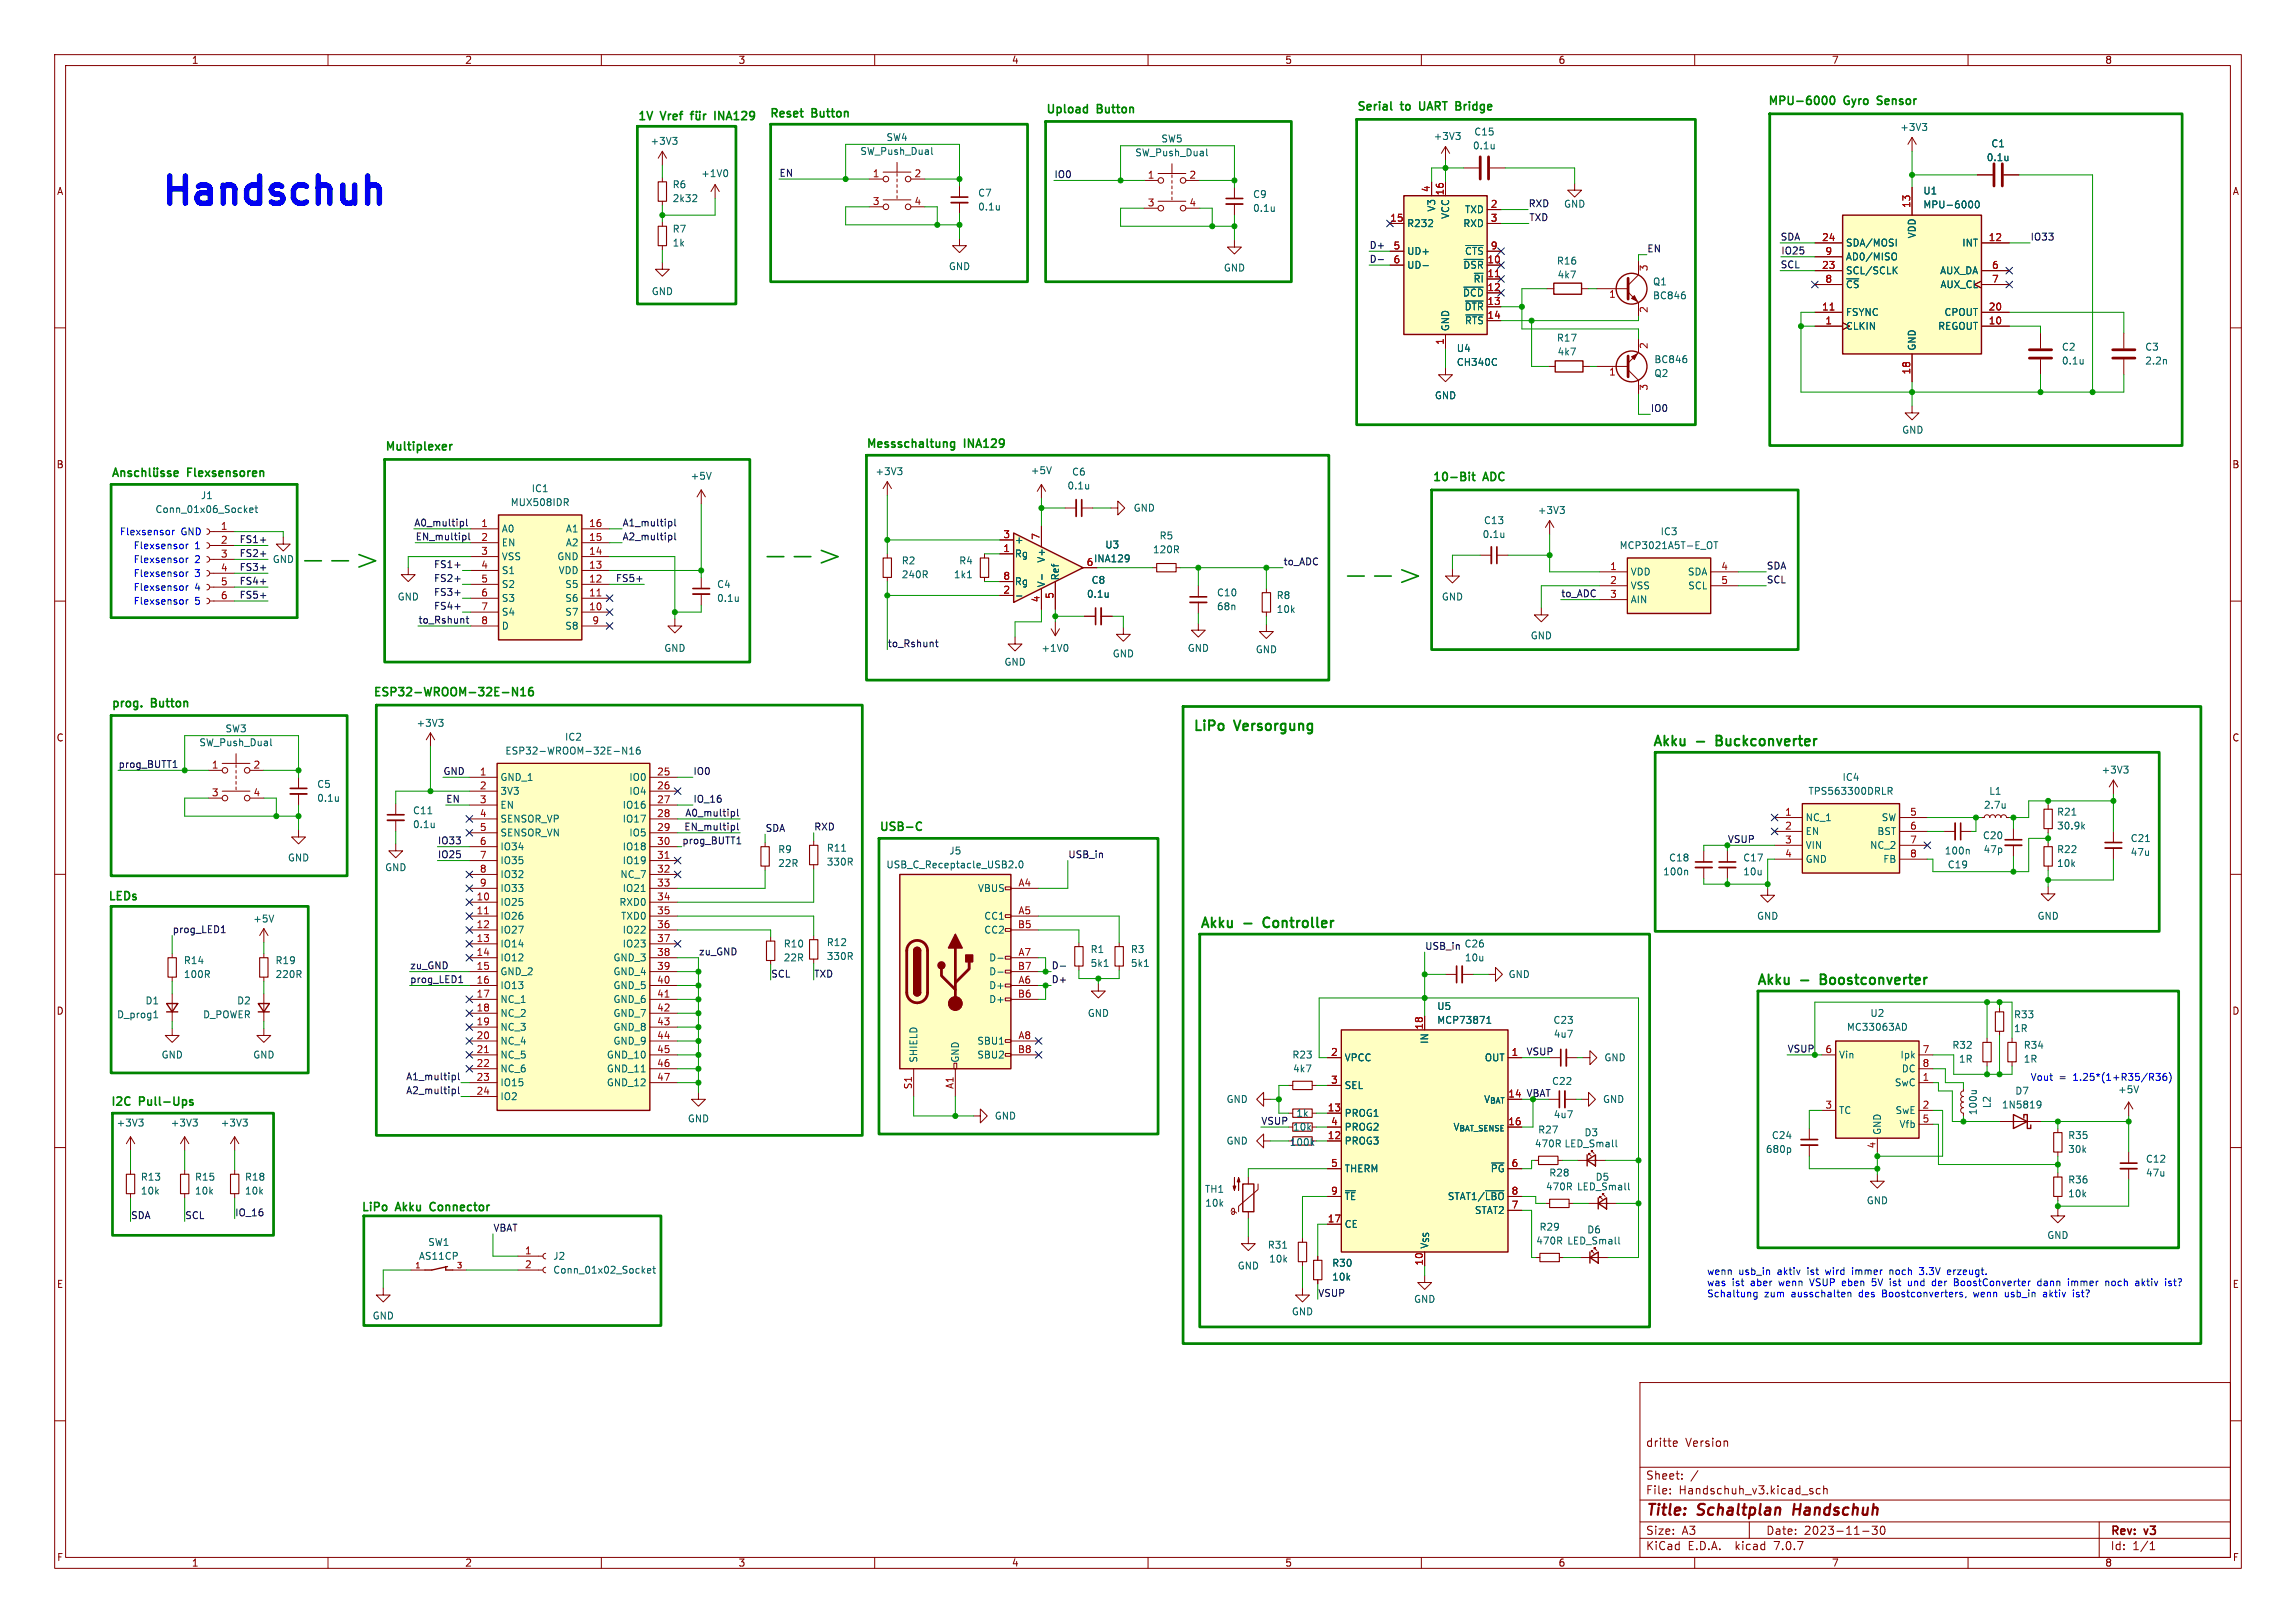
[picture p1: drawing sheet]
<svg xmlns="http://www.w3.org/2000/svg" width="420mm" height="297mm" viewBox="0 0 420 297" stroke-linecap="round" stroke-linejoin="round" font-family="sans-serif">
<defs><g id="words">
<text font-size="7" fill="#00f" x="29.2" y="37.9">Handschuh</text>
<g font-size="2.8" fill="#840000">
<text x="301" y="277.9">Title:</text>
<text x="310.6" y="277.9">Schaltplan</text>
<text x="328.9" y="277.9">Handschuh</text>
</g>
<g font-size="2.5" fill="#008400">
<text x="218.2" y="133.9">LiPo</text>
<text x="226" y="133.9">Versorgung</text>
<text x="302.3" y="136.7">Akku</text>
<text x="310.4" y="136.7">-</text>
<text x="314.8" y="136.7">Buckconverter</text>
<text x="219.5" y="169.9">Akku</text>
<text x="227.6" y="169.9">-</text>
<text x="232" y="169.9">Controller</text>
<text x="321.3" y="180.3">Akku</text>
<text x="329.5" y="180.3">-</text>
<text x="333.8" y="180.3">Boostconverter</text>
</g>
<g font-size="2.1" fill="#008400">
<text x="116.6" y="22.1">1V</text>
<text x="121" y="22.1">Vref</text>
<text x="132" y="22.1">INA129</text>
<text x="140.7" y="21.6">Reset</text>
<text x="148.6" y="21.6">Button</text>
<text x="191.3" y="20.8">Upload</text>
<text x="200.8" y="20.8">Button</text>
<text x="248.2" y="20.3">Serial</text>
<text x="256.4" y="20.3">to</text>
<text x="260.4" y="20.3">UART Bridge</text>
<text x="323.3" y="19.3">MPU-6000</text>
<text x="337.4" y="19.3">Gyro</text>
<text x="344.1" y="19.3">Sensor</text>
<text x="70.2" y="82.6">Multiplexer</text>
<text x="158.2" y="82">Messschaltung</text>
<text x="176.3" y="82">INA129</text>
<text x="34.2" y="87.4">Flexsensoren</text>
<text x="261.8" y="88.1">10-Bit</text>
<text x="271.3" y="88.1">ADC</text>
<text x="20.3" y="129.5">prog.</text>
<text x="27.8" y="129.5">Button</text>
<text x="68" y="127.5">ESP32-WROOM-32E-N16</text>
<text x="160.8" y="152.2">USB-C</text>
<text x="19.5" y="164.9">LEDs</text>
<text x="20" y="202.4">I2C</text>
<text x="25.4" y="202.4">Pull-Ups</text>
<text x="66" y="221.7">LiPo</text>
<text x="72.6" y="221.7">Akku</text>
<text x="79.4" y="221.7">Connector</text>
</g>
<g font-size="2.1" fill="#840000">
<text x="301" y="265">dritte</text>
<text x="308.3" y="265">Version</text>
<text x="301" y="273.7">File:</text>
<text x="301" y="271">Sheet:</text>
<text x="307.1" y="273.7">Handschuh_v3.kicad_sch</text>
<text x="301" y="281.1">Size:</text>
<text x="307.6" y="281.1">A3</text>
<text x="323" y="281.1">Date:</text>
<text x="330" y="281.1">2023-11-30</text>
<text x="386" y="281.3">Rev:</text>
<text x="392.4" y="281.3">v3</text>
<text x="301" y="283.9">KiCad</text>
<text x="308.7" y="283.9">E.D.A.</text>
<text x="317.6" y="283.9">kicad</text>
<text x="324.8" y="283.9">7.0.7</text>
<text x="386" y="283.9">Id:</text>
<text x="390.1" y="283.9">1/1</text>
</g>
<g font-size="1.8" fill="#840000">
<text x="35" y="11.9">1</text>
<text x="85" y="11.9">2</text>
<text x="135" y="11.9">3</text>
<text x="185" y="11.9">4</text>
<text x="235" y="11.9">5</text>
<text x="285" y="11.9">6</text>
<text x="335" y="11.9">7</text>
<text x="385" y="11.9">8</text>
<text x="10.3" y="35.9">A</text>
<text x="408.3" y="35.9">A</text>
<text x="10.3" y="85.9">B</text>
<text x="408.2" y="85.9">B</text>
<text x="10.3" y="135.9">C</text>
<text x="408.2" y="135.9">C</text>
<text x="10.3" y="185.9">D</text>
<text x="408.2" y="185.9">D</text>
<text x="10.3" y="235.9">E</text>
<text x="408.3" y="235.9">E</text>
<text x="10.3" y="285.9">F</text>
<text x="35" y="286.9">1</text>
<text x="85" y="286.9">2</text>
<text x="135" y="286.9">3</text>
<text x="185" y="286.9">4</text>
<text x="235" y="286.9">5</text>
<text x="285" y="286.9">6</text>
<text x="335" y="286.9">7</text>
<text x="385" y="286.9">8</text>
<text x="408.3" y="285.9">F</text>
</g>
<g font-size="1.8" fill="#006464">
<text x="118.9" y="26.7">+3V3</text>
<text x="157.3" y="28.5">SW_Push_Dual</text>
<text x="162" y="26">SW4</text>
<text x="207.6" y="28.8">SW_Push_Dual</text>
<text x="212.3" y="26.3">SW5</text>
<text x="262.2" y="25.8">+3V3</text>
<text x="269.3" y="27.5">0.1u</text>
<text x="269.6" y="25">C15</text>
<text x="347.5" y="24.2">+3V3</text>
<text x="363.3" y="29.7">0.1u</text>
<text x="364.2" y="27.2">C1</text>
<text x="122.9" y="34.6">R6</text>
<text x="128.2" y="32.6">+1V0</text>
<text x="351.7" y="35.8">U1</text>
<text x="122.9" y="37.2">2k32</text>
<text x="178.8" y="36.2">C7</text>
<text x="178.8" y="38.7">0.1u</text>
<text x="229.1" y="36.4">C9</text>
<text x="229.1" y="39">0.1u</text>
<text x="257.3" y="41.8">R232</text>
<text x="262.7" y="38.8" transform="rotate(-90 262.7 38.8)">V3</text>
<text x="265.3" y="40.2" transform="rotate(-90 265.3 40.2)">VCC</text>
<text x="267.6" y="41.8">RXD</text>
<text x="267.9" y="39.2">TXD</text>
<text x="286" y="38.2">GND</text>
<text x="351.7" y="38.3">MPU-6000</text>
<text x="122.9" y="42.8">R7</text>
<text x="122.9" y="45.3">1k</text>
<text x="257.3" y="46.8">UD+</text>
<text x="267.9" y="46.8">~{CTS}</text>
<text x="337.6" y="45.3">SDA/MOSI</text>
<text x="337.6" y="47.9">AD0/MISO</text>
<text x="350.6" y="43.7" transform="rotate(-90 350.6 43.7)">VDD</text>
<text x="358.8" y="45.3">INT</text>
<text x="173.5" y="49.6">GND</text>
<text x="223.8" y="49.9">GND</text>
<text x="257.3" y="49.4">UD-</text>
<text x="267.6" y="49.4">~{DSR}</text>
<text x="269.4" y="51.9">~{RI}</text>
<text x="284.7" y="48.6">R16</text>
<text x="284.8" y="51.2">4k7</text>
<text x="302.3" y="52.4">Q1</text>
<text x="337.6" y="50.4">SCL/SCLK</text>
<text x="337.6" y="52.9">~{CS}</text>
<text x="354.8" y="50.4">AUX_DA</text>
<text x="354.9" y="52.9">AUX_CL</text>
<text x="119.1" y="54.2">GND</text>
<text x="267.5" y="54.5">~{DCD}</text>
<text x="267.8" y="57">~{DTR}</text>
<text x="267.9" y="59.5">~{RTS}</text>
<text x="302.3" y="55">BC846</text>
<text x="337.6" y="58">FSYNC</text>
<text x="355.6" y="58">CPOUT</text>
<text x="265.3" y="60.7" transform="rotate(-90 265.3 60.7)">GND</text>
<text x="266.4" y="64.6">U4</text>
<text x="284.7" y="62.7">R17</text>
<text x="284.8" y="65.3">4k7</text>
<text x="337.6" y="60.6">CLKIN</text>
<text x="350.6" y="64.3" transform="rotate(-90 350.6 64.3)">GND</text>
<text x="354.4" y="60.6">REGOUT</text>
<text x="377.1" y="64.4">C2</text>
<text x="392.3" y="64.4">C3</text>
<text x="266.4" y="67.2">CH340C</text>
<text x="302.5" y="69.2">Q2</text>
<text x="302.5" y="66.6">BC846</text>
<text x="377.1" y="66.9">0.1u</text>
<text x="392.3" y="66.9">2.2n</text>
<text x="262.4" y="73.3">GND</text>
<text x="347.8" y="79.6">GND</text>
<text x="126.2" y="88">+5V</text>
<text x="160" y="87.1">+3V3</text>
<text x="188.5" y="87">+5V</text>
<text x="195.2" y="89.8">0.1u</text>
<text x="196" y="87.2">C6</text>
<text x="28.3" y="94.1">Conn_01x06_Socket</text>
<text x="36.7" y="91.5">J1</text>
<text x="93.3" y="92.8">MUX508IDR</text>
<text x="97.2" y="90.3">IC1</text>
<text x="207.3" y="93.8">GND</text>
<text x="281.2" y="94.3">+3V3</text>
<text x="91.7" y="97.6">A0</text>
<text x="91.7" y="100.2">EN</text>
<text x="103.4" y="100.2">A2</text>
<text x="103.4" y="97.6">A1</text>
<text x="185.5" y="99.7">+</text>
<text x="202.1" y="100.6">U3</text>
<text x="210.8" y="101.4">120R</text>
<text x="212" y="98.9">R5</text>
<text x="271.1" y="98.7">0.1u</text>
<text x="271.4" y="96.1">C13</text>
<text x="296.2" y="100.7">MCP3021A5T-E_OT</text>
<text x="303.7" y="98.1">IC3</text>
<text x="49.8" y="103.2">GND</text>
<text x="91.7" y="102.7">VSS</text>
<text x="91.7" y="105.3">S1</text>
<text x="91.7" y="107.8">S2</text>
<text x="101.8" y="102.7">GND</text>
<text x="102.1" y="105.3">VDD</text>
<text x="103.3" y="107.8">S5</text>
<text x="131.1" y="107.8">C4</text>
<text x="164.9" y="103.5">R2</text>
<text x="164.9" y="106">240R</text>
<text x="174.4" y="106">1k1</text>
<text x="175.4" y="103.5">R4</text>
<text x="185.5" y="102.2">Rg</text>
<text x="185.5" y="107.3">Rg</text>
<text x="191.4" y="107.6" transform="rotate(-90 191.4 107.6)">V-</text>
<text x="191.4" y="103.1" transform="rotate(-90 191.4 103.1)">V+</text>
<text x="193.9" y="106.3" transform="rotate(-90 193.9 106.3)">Ref</text>
<text x="199.6" y="107">C8</text>
<text x="200" y="103.1">INA129</text>
<text x="298.2" y="105.5">VDD</text>
<text x="308.6" y="105.5">SDA</text>
<text x="72.6" y="110.1">GND</text>
<text x="91.7" y="110.3">S3</text>
<text x="91.7" y="112.9">S4</text>
<text x="103.3" y="112.9">S7</text>
<text x="103.3" y="110.3">S6</text>
<text x="131.1" y="110.3">0.1u</text>
<text x="198.7" y="109.6">0.1u</text>
<text x="222.5" y="109.3">C10</text>
<text x="222.5" y="111.9">68n</text>
<text x="233.4" y="109.8">R8</text>
<text x="233.4" y="112.4">10k</text>
<text x="263.6" y="110.1">GND</text>
<text x="298.2" y="108.1">VSS</text>
<text x="298.2" y="110.6">AIN</text>
<text x="308.7" y="108.1">SCL</text>
<text x="91.7" y="115.4">D</text>
<text x="103.3" y="115.4">S8</text>
<text x="121.4" y="119.5">GND</text>
<text x="190.4" y="119.5">+1V0</text>
<text x="217.2" y="119.5">GND</text>
<text x="229.6" y="119.7">GND</text>
<text x="279.9" y="117.2">GND</text>
<text x="183.6" y="122">GND</text>
<text x="203.4" y="120.5">GND</text>
<text x="36.4" y="136.8">SW_Push_Dual</text>
<text x="41.1" y="134.2">SW3</text>
<text x="76.1" y="133.2">+3V3</text>
<text x="103.3" y="135.7">IC2</text>
<text x="91.4" y="143.1">GND_1</text>
<text x="92.3" y="138.3">ESP32-WROOM-32E-N16</text>
<text x="115" y="143.1">IO0</text>
<text x="336.9" y="143.1">IC4</text>
<text x="384.3" y="141.8">+3V3</text>
<text x="57.9" y="144.4">C5</text>
<text x="57.9" y="146.9">0.1u</text>
<text x="75.4" y="149.2">C11</text>
<text x="91.4" y="145.6">3V3</text>
<text x="91.4" y="148.2">EN</text>
<text x="113.8" y="148.2">IO16</text>
<text x="115" y="145.6">IO4</text>
<text x="330.7" y="145.6">TPS563300DRLR</text>
<text x="362.8" y="148.2">2.7u</text>
<text x="363.8" y="145.6">L1</text>
<text x="376.2" y="149.5">R21</text>
<text x="75.4" y="151.7">0.1u</text>
<text x="91.4" y="150.7">SENSOR_VP</text>
<text x="91.4" y="153.3">SENSOR_VN</text>
<text x="91.4" y="155.8">IO34</text>
<text x="113.8" y="150.7">IO17</text>
<text x="113.8" y="155.8">IO18</text>
<text x="115" y="153.3">IO5</text>
<text x="330.2" y="150.5">NC_1</text>
<text x="330.2" y="153">EN</text>
<text x="330.2" y="155.5">VIN</text>
<text x="342" y="155.5">NC_2</text>
<text x="343.3" y="153">BST</text>
<text x="344.1" y="150.5">SW</text>
<text x="362.6" y="153.8">C20</text>
<text x="376.2" y="152">30.9k</text>
<text x="389.6" y="154.3">C21</text>
<text x="52.6" y="157.8">GND</text>
<text x="70.4" y="159.6">GND</text>
<text x="91.4" y="158.3">IO35</text>
<text x="91.4" y="160.9">IO32</text>
<text x="113.4" y="160.9">NC_7</text>
<text x="113.8" y="158.3">IO19</text>
<text x="142.2" y="156.3">R9</text>
<text x="142.2" y="158.9">22R</text>
<text x="151.1" y="158.6">330R</text>
<text x="151.1" y="156.1">R11</text>
<text x="162" y="159.1">USB_C_Receptacle_USB2.0</text>
<text x="173.6" y="156.6">J5</text>
<text x="304.1" y="160.4">100n</text>
<text x="305.2" y="157.8">C18</text>
<text x="318.8" y="157.8">C17</text>
<text x="318.8" y="160.4">10u</text>
<text x="330.2" y="158.1">GND</text>
<text x="344.4" y="158.1">FB</text>
<text x="355.6" y="156.6">100n</text>
<text x="356.2" y="159.1">C19</text>
<text x="362.7" y="156.3">47p</text>
<text x="376.2" y="156.3">R22</text>
<text x="376.2" y="158.9">10k</text>
<text x="389.6" y="156.8">47u</text>
<text x="91.4" y="166">IO25</text>
<text x="91.4" y="163.4">IO33</text>
<text x="113.2" y="166">RXD0</text>
<text x="113.8" y="163.4">IO21</text>
<text x="178.8" y="163.4">VBUS</text>
<text x="46.2" y="169">+5V</text>
<text x="91.4" y="168.5">IO26</text>
<text x="91.4" y="171">IO27</text>
<text x="91.4" y="173.6">IO14</text>
<text x="113.5" y="168.5">TXD0</text>
<text x="113.8" y="171">IO22</text>
<text x="113.8" y="173.6">IO23</text>
<text x="143.3" y="173.6">R10</text>
<text x="151.1" y="173.3">R12</text>
<text x="179.9" y="168.5">CC1</text>
<text x="179.9" y="171">CC2</text>
<text x="321.3" y="168.5">GND</text>
<text x="372.6" y="168.5">GND</text>
<text x="33.5" y="179.2">100R</text>
<text x="33.5" y="176.6">R14</text>
<text x="50.3" y="179.2">220R</text>
<text x="50.3" y="176.6">R19</text>
<text x="91.4" y="176.1">IO12</text>
<text x="91.4" y="178.7">GND_2</text>
<text x="112.1" y="176.1">GND_3</text>
<text x="112.1" y="178.7">GND_4</text>
<text x="143.3" y="176.1">22R</text>
<text x="151.1" y="175.9">330R</text>
<text x="180.9" y="176.1">D-</text>
<text x="180.9" y="178.7">D-</text>
<text x="199.4" y="174.6">R1</text>
<text x="199.4" y="177.1">5k1</text>
<text x="206.8" y="174.6">R3</text>
<text x="206.8" y="177.1">5k1</text>
<text x="267.9" y="176.1">10u</text>
<text x="275.9" y="179.2">GND</text>
<text x="26.5" y="184">D1</text>
<text x="43.3" y="184">D2</text>
<text x="91.4" y="181.2">IO13</text>
<text x="91.4" y="183.7">NC_1</text>
<text x="112.1" y="181.2">GND_5</text>
<text x="112.1" y="183.7">GND_6</text>
<text x="180.9" y="181.2">D+</text>
<text x="180.9" y="183.7">D+</text>
<text x="262.8" y="185">U5</text>
<text x="21.3" y="186.5">D_prog1</text>
<text x="37.1" y="186.5">D_POWER</text>
<text x="91.4" y="186.3">NC_2</text>
<text x="91.4" y="188.8">NC_3</text>
<text x="91.4" y="191.4">NC_4</text>
<text x="112.1" y="186.3">GND_7</text>
<text x="112.1" y="188.8">GND_8</text>
<text x="112.1" y="191.4">GND_9</text>
<text x="178.7" y="191.4">SBU1</text>
<text x="198.9" y="186.3">GND</text>
<text x="261.5" y="191.1" transform="rotate(-90 261.5 191.1)">IN</text>
<text x="262.8" y="187.6">MCP73871</text>
<text x="284.1" y="187.6">C23</text>
<text x="284.1" y="190.1">4u7</text>
<text x="337.7" y="188.8">MC33063AD</text>
<text x="342" y="186.3">U2</text>
<text x="368.3" y="186.5">R33</text>
<text x="368.3" y="189.1">1R</text>
<text x="29.5" y="193.9">GND</text>
<text x="46.2" y="193.9">GND</text>
<text x="91.4" y="193.9">NC_5</text>
<text x="91.4" y="196.4">NC_6</text>
<text x="110.9" y="193.9">GND_10</text>
<text x="110.9" y="196.4">GND_11</text>
<text x="168" y="194.6" transform="rotate(-90 168 194.6)">SHIELD</text>
<text x="175.6" y="194.6" transform="rotate(-90 175.6 194.6)">GND</text>
<text x="178.7" y="193.9">SBU2</text>
<text x="236.3" y="193.9">R23</text>
<text x="236.4" y="196.4">4k7</text>
<text x="245.9" y="194.4">VPCC</text>
<text x="271.5" y="194.4">OUT</text>
<text x="293.4" y="194.4">GND</text>
<text x="336.3" y="193.9">Vin</text>
<text x="347.5" y="193.9">Ipk</text>
<text x="347.8" y="196.4">DC</text>
<text x="357" y="192.1">R32</text>
<text x="358.2" y="194.7">1R</text>
<text x="370.1" y="192.1">R34</text>
<text x="370.1" y="194.7">1R</text>
<text x="91.4" y="199">IO15</text>
<text x="91.4" y="201.5">IO2</text>
<text x="110.9" y="199">GND_12</text>
<text x="224.3" y="202">GND</text>
<text x="245.9" y="199.5">SEL</text>
<text x="271.3" y="202">V_{BAT}</text>
<text x="283.8" y="198.7">C22</text>
<text x="293.1" y="202">GND</text>
<text x="346.5" y="199">SwC</text>
<text x="364.3" y="202.9" transform="rotate(-90 364.3 202.9)">L2</text>
<text x="366.1" y="203">1N5819</text>
<text x="368.5" y="200.5">D7</text>
<text x="387.3" y="200.3">+5V</text>
<text x="21.2" y="206.3">+3V3</text>
<text x="31.1" y="206.3">+3V3</text>
<text x="40.3" y="206.3">+3V3</text>
<text x="125.7" y="205.6">GND</text>
<text x="181.9" y="205.1">GND</text>
<text x="224.3" y="209.7">GND</text>
<text x="235.8" y="209.9">100k</text>
<text x="236.4" y="207.1">10k</text>
<text x="237" y="204.6">1k</text>
<text x="245.9" y="209.7">PROG3</text>
<text x="245.9" y="204.6">PROG1</text>
<text x="245.9" y="207.1">PROG2</text>
<text x="265.7" y="207.1">V_{BAT_SENSE}</text>
<text x="281.3" y="207.6">R27</text>
<text x="284.1" y="204.8">4u7</text>
<text x="289.7" y="208.1">D3</text>
<text x="324" y="208.6">C24</text>
<text x="336.3" y="204.1">TC</text>
<text x="344.3" y="207.8" transform="rotate(-90 344.3 207.8)">GND</text>
<text x="346.6" y="204.1">SwE</text>
<text x="347.4" y="206.6">Vfb</text>
<text x="361.8" y="204.2" transform="rotate(-90 361.8 204.2)">100u</text>
<text x="378.2" y="208.6">R35</text>
<text x="245.9" y="214.7">THERM</text>
<text x="272.6" y="214.7">~{PG}</text>
<text x="280.7" y="210.2">470R LED_Small</text>
<text x="283.3" y="215.5">R28</text>
<text x="322.9" y="211.2">680p</text>
<text x="378.2" y="211.2">30k</text>
<text x="392.4" y="213">C12</text>
<text x="392.4" y="215.5">47u</text>
<text x="25.7" y="218.8">10k</text>
<text x="25.7" y="216.3">R13</text>
<text x="35.6" y="218.8">10k</text>
<text x="35.6" y="216.3">R15</text>
<text x="44.7" y="218.8">10k</text>
<text x="44.7" y="216.3">R18</text>
<text x="220.3" y="218.5">TH1</text>
<text x="220.4" y="221">10k</text>
<text x="245.9" y="219.8">~{TE}</text>
<text x="264.7" y="219.8">STAT1/~{LBO}</text>
<text x="282.7" y="218">470R</text>
<text x="288.4" y="218">LED_Small</text>
<text x="291.8" y="216.3">D5</text>
<text x="341.4" y="220.6">GND</text>
<text x="378.2" y="216.8">R36</text>
<text x="378.2" y="219.3">10k</text>
<text x="245.9" y="224.9">CE</text>
<text x="269.7" y="222.4">STAT2</text>
<text x="280.9" y="227.9">470R</text>
<text x="281.5" y="225.4">R29</text>
<text x="286.6" y="227.9">LED_Small</text>
<text x="290.3" y="225.9">D6</text>
<text x="374.4" y="226.9">GND</text>
<text x="76.5" y="230.7">AS11CP</text>
<text x="78.2" y="228.2">SW1</text>
<text x="101.1" y="230.7">J2</text>
<text x="101.1" y="233.3">Conn_01x02_Socket</text>
<text x="226.3" y="232.5">GND</text>
<text x="231.8" y="228.7">R31</text>
<text x="232.1" y="231.2">10k</text>
<text x="243.6" y="232">R30</text>
<text x="261.5" y="228.6" transform="rotate(-90 261.5 228.6)">V_{SS}</text>
<text x="243.6" y="234.5">10k</text>
<text x="258.6" y="238.6">GND</text>
<text x="68.1" y="241.7">GND</text>
<text x="236.2" y="240.9">GND</text>
</g>
<g font-size="1.8" fill="#0f0f0f">
<text x="142.5" y="32.4">EN</text>
<text x="192.8" y="32.7">IO0</text>
<text x="279.5" y="38">RXD</text>
<text x="279.7" y="40.5">TXD</text>
<text x="250.4" y="45.6">D+</text>
<text x="301.2" y="46.3">EN</text>
<text x="325.6" y="44.1">SDA</text>
<text x="325.8" y="46.6">IO25</text>
<text x="371.3" y="44.1">IO33</text>
<text x="250.4" y="48.2">D-</text>
<text x="325.6" y="49.2">SCL</text>
<text x="301.9" y="75.5">IO0</text>
<text x="43.7" y="99.5">FS1+</text>
<text x="75.7" y="96.4">A0_multipl</text>
<text x="75.9" y="99">EN_multipl</text>
<text x="113.8" y="96.4">A1_multipl</text>
<text x="113.8" y="99">A2_multipl</text>
<text x="43.7" y="104.6">FS3+</text>
<text x="43.7" y="102">FS2+</text>
<text x="43.7" y="107.1">FS4+</text>
<text x="79.3" y="106.6">FS2+</text>
<text x="79.3" y="104">FS1+</text>
<text x="112.6" y="106.6">FS5+</text>
<text x="234.7" y="103.5">to_ADC</text>
<text x="323.1" y="104.3">SDA</text>
<text x="323.1" y="106.8">SCL</text>
<text x="43.7" y="109.6">FS5+</text>
<text x="79.3" y="109.1">FS3+</text>
<text x="79.3" y="111.7">FS4+</text>
<text x="285.5" y="109.4">to_ADC</text>
<text x="76.5" y="114.2">to_Rshunt</text>
<text x="162.3" y="118.5">to_Rshunt</text>
<text x="21.6" y="140.6">prog_BUTT1</text>
<text x="81" y="141.9">GND</text>
<text x="126.7" y="141.9">IO0</text>
<text x="81.5" y="147">EN</text>
<text x="125.3" y="149.5">A0_multipl</text>
<text x="126.7" y="147">IO_16</text>
<text x="80" y="154.6">IO33</text>
<text x="124.7" y="154.6">prog_BUTT1</text>
<text x="125.1" y="152.1">EN_multipl</text>
<text x="140" y="152.3">SDA</text>
<text x="148.8" y="152.1">RXD</text>
<text x="316" y="154.3">VSUP</text>
<text x="80" y="157.1">IO25</text>
<text x="195.3" y="157.1">USB_in</text>
<text x="31.5" y="170.8">prog_LED1</text>
<text x="260.6" y="173.9">USB_in C26</text>
<text x="74.9" y="177.5">zu_GND</text>
<text x="74.9" y="180">prog_LED1</text>
<text x="127.8" y="174.9">zu_GND</text>
<text x="141" y="179">SCL</text>
<text x="148.8" y="179">TXD</text>
<text x="192.3" y="180">D+</text>
<text x="192.3" y="177.5">D-</text>
<text x="74.2" y="197.8">A1_multipl</text>
<text x="279.1" y="193.2">VSUP</text>
<text x="326.9" y="192.7">VSUP</text>
<text x="74.2" y="200.3">A2_multipl</text>
<text x="230.6" y="205.9">VSUP</text>
<text x="23.9" y="223.2">SDA</text>
<text x="33.8" y="223.2">SCL</text>
<text x="42.9" y="222.7">IO_16</text>
<text x="90.2" y="225.5">VBAT</text>
<text x="241" y="237.4">VSUP</text>
</g>
<g font-size="1.8" fill="#a90000">
<text x="159.6" y="32.5">1</text>
<text x="167.2" y="32.5">2</text>
<text x="209.9" y="32.8">1</text>
<text x="217.5" y="32.8">2</text>
<text x="261.6" y="35.3" transform="rotate(-90 261.6 35.3)">4</text>
<text x="264.2" y="35.9" transform="rotate(-90 264.2 35.9)">16</text>
<text x="159.6" y="37.6">3</text>
<text x="167.2" y="37.6">4</text>
<text x="209.9" y="37.8">3</text>
<text x="217.5" y="37.8">4</text>
<text x="254.2" y="40.6">15</text>
<text x="272.6" y="38.1">2</text>
<text x="272.6" y="40.6">3</text>
<text x="349.5" y="38.1" transform="rotate(-90 349.5 38.1)">13</text>
<text x="254.8" y="45.7">5</text>
<text x="272.6" y="45.7">9</text>
<text x="333.2" y="44.2">24</text>
<text x="333.8" y="46.7">9</text>
<text x="363.7" y="44.2">12</text>
<text x="254.8" y="48.3">6</text>
<text x="272" y="48.3">10</text>
<text x="272" y="50.8">11</text>
<text x="272" y="53.3">12</text>
<text x="301.7" y="49.7" transform="rotate(-90 301.7 49.7)">3</text>
<text x="333.2" y="49.3">23</text>
<text x="333.8" y="51.8">8</text>
<text x="364.3" y="49.3">6</text>
<text x="364.3" y="51.8">7</text>
<text x="272" y="55.9">13</text>
<text x="272" y="58.4">14</text>
<text x="294.3" y="54.8">1</text>
<text x="301.7" y="57.3" transform="rotate(-90 301.7 57.3)">2</text>
<text x="333.2" y="56.9">11</text>
<text x="333.8" y="59.4">1</text>
<text x="363.7" y="59.4">10</text>
<text x="363.7" y="56.9">20</text>
<text x="264.2" y="63.2" transform="rotate(-90 264.2 63.2)">1</text>
<text x="301.7" y="64" transform="rotate(-90 301.7 64)">2</text>
<text x="294.3" y="69">1</text>
<text x="301.7" y="71.6" transform="rotate(-90 301.7 71.6)">3</text>
<text x="349.5" y="68.6" transform="rotate(-90 349.5 68.6)">18</text>
<text x="40.3" y="97">1</text>
<text x="40.3" y="99.6">2</text>
<text x="87.9" y="96.5">1</text>
<text x="87.9" y="99.1">2</text>
<text x="87.9" y="101.6">3</text>
<text x="107.7" y="101.6">14</text>
<text x="107.7" y="99.1">15</text>
<text x="107.7" y="96.5">16</text>
<text x="183.4" y="101.1">1</text>
<text x="183.4" y="98.6">3</text>
<text x="190.2" y="98.9" transform="rotate(-90 190.2 98.9)">7</text>
<text x="40.3" y="102.1">3</text>
<text x="40.3" y="104.6">4</text>
<text x="40.3" y="107.2">5</text>
<text x="87.9" y="104.1">4</text>
<text x="87.9" y="106.7">5</text>
<text x="107.7" y="106.7">12</text>
<text x="107.7" y="104.1">13</text>
<text x="183.4" y="106.2">8</text>
<text x="198.7" y="103.6">6</text>
<text x="294.4" y="104.4">1</text>
<text x="294.4" y="106.9">2</text>
<text x="314.8" y="104.4">4</text>
<text x="314.8" y="106.9">5</text>
<text x="40.3" y="109.7">6</text>
<text x="87.9" y="109.2">6</text>
<text x="87.9" y="111.8">7</text>
<text x="107.7" y="111.8">10</text>
<text x="107.7" y="109.2">11</text>
<text x="183.4" y="108.7">2</text>
<text x="190.2" y="110.3" transform="rotate(-90 190.2 110.3)">4</text>
<text x="192.8" y="109.7" transform="rotate(-90 192.8 109.7)">5</text>
<text x="294.4" y="109.5">3</text>
<text x="87.9" y="114.3">8</text>
<text x="108.3" y="114.3">9</text>
<text x="38.7" y="140.7">1</text>
<text x="46.3" y="140.7">2</text>
<text x="87.7" y="142">1</text>
<text x="120.1" y="142">25</text>
<text x="38.7" y="145.8">3</text>
<text x="46.3" y="145.8">4</text>
<text x="87.7" y="144.5">2</text>
<text x="87.7" y="147.1">3</text>
<text x="87.7" y="149.6">4</text>
<text x="120.1" y="144.5">26</text>
<text x="120.1" y="147.1">27</text>
<text x="120.1" y="149.6">28</text>
<text x="326.4" y="149.4">1</text>
<text x="349.3" y="149.4">5</text>
<text x="87.7" y="152.1">5</text>
<text x="87.7" y="154.7">6</text>
<text x="120.1" y="152.1">29</text>
<text x="120.1" y="154.7">30</text>
<text x="326.4" y="151.9">2</text>
<text x="326.4" y="154.4">3</text>
<text x="349.3" y="151.9">6</text>
<text x="349.3" y="154.4">7</text>
<text x="87.7" y="157.2">7</text>
<text x="87.7" y="159.8">8</text>
<text x="120.1" y="157.2">31</text>
<text x="120.1" y="159.8">32</text>
<text x="326.4" y="157">4</text>
<text x="349.3" y="157">8</text>
<text x="87.1" y="164.8">10</text>
<text x="87.1" y="167.4">11</text>
<text x="87.7" y="162.3">9</text>
<text x="120.1" y="162.3">33</text>
<text x="120.1" y="164.8">34</text>
<text x="120.1" y="167.4">35</text>
<text x="186.2" y="162.3">A4</text>
<text x="186.2" y="167.4">A5</text>
<text x="87.1" y="169.9">12</text>
<text x="87.1" y="172.5">13</text>
<text x="120.1" y="169.9">36</text>
<text x="120.1" y="172.5">37</text>
<text x="186.1" y="169.9">B5</text>
<text x="87.1" y="175">14</text>
<text x="87.1" y="177.5">15</text>
<text x="120.1" y="175">38</text>
<text x="120.1" y="177.5">39</text>
<text x="186.1" y="177.5">B7</text>
<text x="186.2" y="175">A7</text>
<text x="87.1" y="180.1">16</text>
<text x="87.1" y="182.6">17</text>
<text x="87.1" y="185.2">18</text>
<text x="120.1" y="180.1">40</text>
<text x="120.1" y="182.6">41</text>
<text x="120.1" y="185.2">42</text>
<text x="186.1" y="182.6">B6</text>
<text x="186.2" y="180.1">A6</text>
<text x="87.1" y="187.7">19</text>
<text x="87.1" y="190.2">20</text>
<text x="120.1" y="187.7">43</text>
<text x="120.1" y="190.2">44</text>
<text x="186.2" y="190.2">A8</text>
<text x="260.3" y="188.5" transform="rotate(-90 260.3 188.5)">18</text>
<text x="87.1" y="192.8">21</text>
<text x="87.1" y="195.3">22</text>
<text x="87.1" y="197.9">23</text>
<text x="120.1" y="192.8">45</text>
<text x="120.1" y="195.3">46</text>
<text x="120.1" y="197.9">47</text>
<text x="186.1" y="192.8">B8</text>
<text x="243.4" y="193.3">2</text>
<text x="276.4" y="193.3">1</text>
<text x="333.8" y="192.8">6</text>
<text x="351.6" y="197.9">1</text>
<text x="351.6" y="192.8">7</text>
<text x="351.6" y="195.3">8</text>
<text x="87.1" y="200.4">24</text>
<text x="166.9" y="199.4" transform="rotate(-90 166.9 199.4)">S1</text>
<text x="174.5" y="199.4" transform="rotate(-90 174.5 199.4)">A1</text>
<text x="242.8" y="203.5">13</text>
<text x="243.4" y="198.4">3</text>
<text x="275.8" y="200.9">14</text>
<text x="333.8" y="202.9">3</text>
<text x="351.6" y="202.9">2</text>
<text x="242.8" y="208.5">12</text>
<text x="243.4" y="206">4</text>
<text x="275.8" y="206">16</text>
<text x="351.6" y="205.5">5</text>
<text x="243.4" y="213.6">5</text>
<text x="276.4" y="213.6">6</text>
<text x="343.2" y="210.3" transform="rotate(-90 343.2 210.3)">4</text>
<text x="243.4" y="218.7">9</text>
<text x="276.4" y="221.2">7</text>
<text x="276.4" y="218.7">8</text>
<text x="242.8" y="223.8">17</text>
<text x="95.9" y="229.6">1</text>
<text x="95.9" y="232.2">2</text>
<text x="260.3" y="231.7" transform="rotate(-90 260.3 231.7)">10</text>
</g>
<g font-size="1.8" fill="#0000c2">
<text x="21.8" y="98">Flexsensor</text>
<text x="24.4" y="100.6">Flexsensor</text>
<text x="33.1" y="98">GND</text>
<text x="35.6" y="100.6">1</text>
<text x="24.4" y="105.7">Flexsensor</text>
<text x="24.4" y="103.1">Flexsensor</text>
<text x="35.6" y="105.7">3</text>
<text x="35.6" y="103.1">2</text>
<text x="24.4" y="108.2">Flexsensor</text>
<text x="24.4" y="110.7">Flexsensor</text>
<text x="35.6" y="108.2">4</text>
<text x="35.6" y="110.7">5</text>
<text x="371.3" y="197.9">Vout</text>
<text x="376.6" y="197.9">=</text>
<text x="379.4" y="197.9">1.25*(1+R35/R36)</text>
<text x="312.2" y="233.4">wenn</text>
<text x="318.1" y="233.4">usb_in</text>
<text x="325.3" y="233.4">aktiv</text>
<text x="330.9" y="233.4">ist</text>
<text x="334.4" y="233.4">wird</text>
<text x="339.5" y="233.4">immer</text>
<text x="346.5" y="233.4">noch</text>
<text x="352.2" y="233.4">3.3V</text>
<text x="357.5" y="233.4">erzeugt.</text>
<text x="312.2" y="235.4">was</text>
<text x="312.2" y="237.5">Schaltung</text>
<text x="316.8" y="235.4">ist</text>
<text x="320.4" y="235.4">aber</text>
<text x="322.8" y="237.5">zum</text>
<text x="325.7" y="235.4">wenn</text>
<text x="327.8" y="237.5">ausschalten</text>
<text x="331.6" y="235.4">VSUP</text>
<text x="337.7" y="235.4">eben</text>
<text x="340.4" y="237.5">des</text>
<text x="343.3" y="235.4">5V</text>
<text x="344.8" y="237.5">Boostconverters,</text>
<text x="346.8" y="235.4">ist</text>
<text x="350.3" y="235.4">und</text>
<text x="354.9" y="235.4">der</text>
<text x="359.1" y="235.4">BoostConverter</text>
<text x="361.7" y="237.5">wenn</text>
<text x="367.6" y="237.5">usb_in</text>
<text x="374.6" y="235.4">dann</text>
<text x="374.9" y="237.5">aktiv</text>
<text x="380.4" y="235.4">immer</text>
<text x="380.5" y="237.5">ist?</text>
<text x="387.4" y="235.4">noch</text>
<text x="393.1" y="235.4">aktiv</text>
<text x="398.8" y="235.4">ist?</text>
</g>
<text font-size="1.8" fill="#009600" x="279.1" y="200.8">VBAT</text>
<g font-size="1.4" fill="#a90000">
<text x="75.8" y="232.2">1</text>
<text x="83.5" y="232.2">3</text>
</g>
</g></defs>
<g fill="none" stroke="#840000" stroke-width=".18">
<path d="M10 10h400v277h-400zM12 12h396v273h-396zM60 10v2M110 10v2M160 10v2M210 10v2M260 10v2M310 10v2M360 10v2M121.2 32.5v.8M121.2 36.8v.8M130.8 33.8l-.8 1.3"/>
<path d="M130.8 33.8v2.5M130.8 33.8l.8 1.3M209.3 33h2.5M209.3 38.1h2.5M211.8 36.8h5.1M211.8 31.8h5.1M214.4 30v1.8M214.4 32v.5M214.4 33v.5M214.4 34v.5M214.4 35.1v.5M214.4 36.1v.5"/>
<path d="M216.9 33h2.6M216.9 38.1h2.6M225.8 34.3v2M225.8 37.3v2.1M10 60h2M121.2 48v1.3h1.2l-1.2 1.2-1.3-1.2h1.3M121.2 40.6v.8M121.2 45v.7M225.8 43.9v1.3h1.3l-1.3 1.3-1.3-1.3h1.3M408 60h2M264.4 67.3v1.3h1.3l-1.3 1.3-1.3-1.3h1.3M86.1 96.8h5.1"/>
<path d="M86.1 99.3h5.1M106.4 96.8h5.1M106.4 99.3h5.1M128.3 89.7l-.8 1.2M128.3 89.7v2.5M128.3 89.7l.7 1.2M10 110h2M86.1 112h5.1M86.1 109.5h5.1M86.1 106.9h5.1M86.1 104.4h5.1M86.1 101.9h5.1"/>
<path d="M86.1 114.6h5.1M106.4 112h5.1M106.4 109.5h5.1M106.4 106.9h5.1M106.4 104.4h5.1M106.4 101.9h5.1M106.4 114.6h5.1M123.4 113.3v1.3h1.3l-1.3 1.2-1.2-1.2h1.2M210.8 103.9h.8M215.1 103.9h.8M219.2 114v1.3h1.3l-1.3 1.3-1.3-1.3h1.3M219.2 107.2v2"/>
<path d="M219.2 110.2v2.1M231.6 114.3v1.3h1.3l-1.3 1.2-1.2-1.2h1.2M231.6 107.7v.8M231.6 112v.8M408 110h2M10 160h2M54.6 151.9v1.3h1.3l-1.3 1.2-1.3-1.2h1.3M72.4 154.4v1.3h1.3l-1.3 1.3-1.3-1.3h1.3M72.4 147.1v2M72.4 150.1v2M408 160h2M31.5 174.5v.8"/>
<path d="M31.5 178.8v.8M48.3 169.9v2.6M48.3 174.5v.8M48.3 178.8v.8M48.3 169.9l-.8 1.3M48.3 169.9l.7 1.3M31.5 188.2v1.3h1.3l-1.3 1.3-1.3-1.3h1.3M31.5 181.9v5M48.3 188.2v1.3h1.2l-1.2 1.3-1.3-1.3h1.3M48.3 181.9v5M10 210h2M23.9 208v2.6"/>
<path d="M23.9 214.1v.8M23.9 218.4v.8M23.9 208l-.8 1.3M23.9 208l.7 1.3M33.8 208l-.8 1.3M33.8 208v2.6M33.8 214.1v.8M33.8 218.4v.8M33.8 208l.7 1.3M42.9 208v2.6M42.9 214.1v.8M42.9 218.4v.8"/>
<path d="M42.9 208l-.7 1.3M42.9 208l.8 1.3M408 210h2M10 260h2M300 253h108v32h-108zM408 260h2M300 278.5h108M300 274.5h108M300 268.5h108M305.5 273.2v.2M305.5 272.5v.1M306.2 264.6h.5"/>
<path d="M306.2 263.8l.4-.1 .2 .3-.7 .2M307.7 270.5v.2M307.7 269.8v.1M310.6 269.1l-1.3 1.9M315.9 263.8l.1 .9M320 278.5v3M331.4 272.9l.3 .2-.3 .3M331.4 272.4l.2 .1M332.9 272.5l-.4-.1-.3 .3v.4l.2 .2h.5M333.6 272.5l.2-.1 .4 .1v.9M333.6 271.9v1.5M342.4 279.3h1l-.5 .6 .4 .1v.6l-.2 .2h-.4l-.3-.2"/>
<path d="M344.2 279.4l.1-.1a.8 .8 0 0 1 .5 .7 .8 .8 0 0 1-.5 .8 1 1 0 0 1-.1-1.4zM384 278.5v6.5M60 285v2M110 285v2M160 285v2M210 285v2M260 285v2M300 281.5h108M310 285v2M340.7 280.2h1.2M360 285v2M393.3 283.6h.9"/>
<path d="M393.3 282.5l.4-.4v1.5"/>
<circle cx="212.3" cy="33" r=".51"/>
<circle cx="212.3" cy="38.1" r=".51"/>
<circle cx="216.4" cy="38.1" r=".51"/>
<circle cx="216.4" cy="33" r=".51"/>
</g>
<path d="M328.3 275.2l-.3 2" fill="none" stroke="#840000" stroke-width=".4"/>
<path d="M91.2 94.2h15.2v22.9h-15.2z" fill="#ffffc2" stroke="#ffffc2" stroke-width=".18"/>
<path d="M91.2 94.2h15.2v22.9h-15.2zM30.5 183.6h2l-1 1.6zM30.5 185.2h2M47.2 183.6h2.1l-1 1.6zM47.2 185.2h2.1" fill="none" stroke="#840000" stroke-width=".25"/>
<path d="M109.2 109.1h.7" fill="none" stroke="#a90000" stroke-width=".18"/>
<g fill="none" stroke="#006464" stroke-width=".18">
<path d="M127.2 35.6l.3 .3-.1 .3-.7 .7h.8M132.8 31.1a.79 .79 0 0 1 0 1.2M220.7 27.2v1.1l.2 .2M233.1 37.8v.9M233.1 38.6h-.1M103.5 91.9l.4 .6M103.7 91.3l.2 .2v.3l-.2 .1M130.1 86.4l-.4 1.3M78.3 148.9h.7M79.4 150.6v.9M79.4 151.3v.1M50.1 167.5l-.4 1.2"/>
<path d="M28.1 186.3h.8M28.3 185.3l.2-.3v1.3M25.4 204.8h.8l-.4 .5M25.9 205.3l.3 .2v.3l-.3 .3M35.3 204.8h.8l-.4 .5M35.8 205.3l.3 .2v.3l-.3 .3M44.4 204.8h.8l-.4 .5M45 205.3l.2 .2v.3l-.2 .3"/>
</g>
<path d="M120.4 33.3h1.5v3.5h-1.5zM120.4 41.4h1.5v3.6h-1.5zM211.6 103.1h3.5v1.5h-3.5zM230.9 108.5h1.5v3.5h-1.5zM30.7 175.3h1.6v3.5h-1.6zM47.5 175.3h1.5v3.5h-1.5zM23.1 214.9h1.5v3.5h-1.5zM33 214.9h1.5v3.5h-1.5zM42.2 214.9h1.5v3.5h-1.5z" fill="none" stroke="#840000" stroke-width=".2"/>
<path d="M224.3 37.3h3M217.7 110.2h3M70.9 150.1h3" fill="none" stroke="#840000" stroke-width=".33"/>
<path d="M224.3 36.3h3M217.7 109.2h3M70.9 149.1h3" fill="none" stroke="#840000" stroke-width=".3"/>
<path d="M185.4 97.5l12.7 6.4-12.7 6.3z" fill="#ffffc2"/>
<g fill="none" stroke="#840000" stroke-width=".25">
<path d="M256.8 35.8h15.2v25.4h-15.2zM337.1 39.4h25.4v25.4h-25.4zM284.2 51.8h5.1v2h-5.1zM284.5 66h5.1v2.1h-5.1zM185.4 97.5l12.7 6.4-12.7 6.3zM297.7 102.1h15.2v10.2h-15.2zM90.9 139.7h28v63.5h-28zM329.7 147.1h17.8v12.7h-17.8zM164.6 160h20.3v35.6h-20.3zM167.1 174a.64 .64 0 0 1 .7-.6 .64 .64 0 0 1 .6 .6M167.1 181.6a.64 .64 0 0 0 .7 .6 .64 .64 0 0 0 .6-.6M245.4 188.5h30.4v40.6h-30.4z"/>
<path d="M335.8 190.5h15.2v17.8h-15.2zM227.3 216.7h2.1v5h-2.1zM290.3 212.3l1.5-1v2.1zM290.3 211.3v2.1M292.4 219.2v2M368.3 204l2.5 1.2-2.5 1.3zM370.2 204.6v-.6h.6v2.5h.7v-.6M81.5 231.8v.6h1.3M81.9 231.8l-2.9 .6h-1.3M290.8 230.1l1.6-1v2zM290.8 229.1v2M292.4 220.2l1.5-1v2z"/>
<circle cx="298.4" cy="52.8" r="2.82"/>
<circle cx="298.4" cy="67.1" r="2.82"/>
</g>
<g fill="none" stroke="#840000" stroke-width=".18">
<path d="M121.2 27.7l-.8 1.3M121.2 27.7v2.5M121.2 27.7l.7 1.3M159 32.8h2.5M159 37.8h2.5M161.5 36.6h5.1M161.5 31.5h5.1M164.1 29.7v1.8M164.1 31.8v.5M164.1 32.8v.5M164.1 33.8v.5M164.1 34.8v.5"/>
<path d="M164.1 35.8v.5M166.6 32.8h2.6M166.6 37.8h2.6M175.5 34v2.1M175.5 37.1v2M261.9 33.3v2.5M264.4 26.8l-.7 1.3M264.4 26.8v2.5M264.4 33.3v2.5M264.4 26.8l.8 1.3M267.7 30.7h2.8M272 38.4h2.6"/>
<path d="M272.5 30.7h2.8M288 33.5v1.3h1.3l-1.3 1.3-1.2-1.3h1.2M349.8 25.1l-.8 1.3M349.8 25.1v2.6M349.8 34.3v5.1M349.8 25.1l.7 1.3M361.7 32h2.8M366.5 32h2.8M175.5 43.7v1.3h1.3l-1.3 1.2-1.3-1.2h1.3M254.3 48.5h2.5M254.3 40.9h2.5M254.3 46h2.5"/>
<path d="M272 48.5h2.6M272 51.1h2.6M272 53.6h2.6M272 56.1h2.6M272 58.7h2.6M272 40.9h2.6M272 46h2.6M283 52.8h1.2M289.3 52.8h1.3M292.1 52.8h5.7M297.8 53.5l1.9 1.9v2.5M299.7 47.8v2.5l-1.9 1.9"/>
<path d="M332 59.7h5.1M332 57.2h5.1M332 44.5h5.1M332 49.5h5.1M332 52.1h5.1M332 47h5.1M362.5 51.4l-1.3 .7 1.3 .6M362.5 59.7h5M362.5 57.2h5M362.5 44.5h5M362.5 49.5h5M362.5 52.1h5"/>
<path d="M264.4 61.2v2.6M283.2 67.1h1.3M289.6 67.1h1.2M292.1 67.1h5.7M297.8 67.7l1.9 1.9v2.5M299.7 62v2.5l-1.9 1.9M349.8 74.3v1.3h1.2l-1.2 1.2-1.3-1.2h1.3M349.8 64.8v5.1M373.3 61v2.8M373.3 65.8v2.8M388.5 61v2.8M388.5 65.8v2.8"/>
<path d="M37.8 99.3l.4 .2 .2 .3-.2 .4-.4 .1M37.8 96.8l.4 .1 .2 .4-.2 .4-.4 .1M38.4 99.8h4.5M38.4 97.3h4.5M51.8 98.3v1.3h-1.3l1.3 1.2 1.3-1.2h-1.3M162.3 88.1l-.8 1.3M162.3 88.1v2.6M162.3 88.1l.8 1.3M182.9 98.8h2.5M190.5 88.6v2.6M190.5 96.3v3.8M190.5 88.6l-.8 1.3"/>
<path d="M190.5 88.6l.8 1.3M194.8 93h2M197.9 93h2M203.2 93h1.3v-1.3l1.2 1.3-1.2 1.2v-1.2M283.5 95.3l-.8 1.2M283.5 95.3v2.5M283.5 95.3l.7 1.2M37.8 109.5l.4 .1 .2 .4-.2 .4-.4 .1M37.8 106.9l.4 .2 .2 .4-.2 .3-.4 .2M37.8 104.4l.4 .1 .2 .4-.2 .4-.4 .1M37.8 101.9l.4 .1 .2 .4-.2 .3-.4 .2M38.4 110h4.5"/>
<path d="M38.4 107.4h4.5M38.4 104.9h4.5M38.4 102.4h4.5M74.7 103.9v1.3h1.2l-1.2 1.2-1.3-1.2h1.3M128.3 105.7v2M128.3 108.7v2M162.3 101.3v.8M162.3 105.7v.7M180.1 101.3v.8M180.1 105.7v.7M182.9 101.3h2.5M182.9 109h2.5"/>
<path d="M182.9 106.4h2.5M185.7 116.6v1.3h1.2l-1.2 1.2-1.3-1.2h1.3M190.5 107.7v3.8M192.3 115.1l.7 1.2M193 106.4v5.1M193 113.8v2.5M193.8 115.1l-.8 1.2M198.1 103.9h2.6M198.4 112.8h2M201.4 112.8h2.1M205.5 114.8v1.3h1.3l-1.3 1.2-1.3-1.2h1.3M265.7 104.1v1.3h-1.3l1.3 1.3 1.3-1.3h-1.3"/>
<path d="M270.8 101.6h2M273.8 101.6h2M281.9 111.3v1.2h1.3l-1.3 1.3-1.2-1.3h1.2M292.6 104.6h5.1M292.6 107.2h5.1M292.6 109.7h5.1M312.9 104.6h5.1M312.9 107.2h5.1M40.6 139.7h5.1M43.2 137.9v1.8M43.2 140v.5M78.7 134.1l-.7 1.3"/>
<path d="M78.7 134.1v2.6M78.7 134.1l.8 1.3M38.1 141h2.5M38.1 146.1h2.5M40.6 144.8h5.1M43.2 141v.5M43.2 142v.5M43.2 143v.5M43.2 144v.5M45.7 141h2.6M45.7 146.1h2.6M54.6 142.2v2.1"/>
<path d="M54.6 145.3v2M85.9 142.2h5M85.9 144.8h5M85.9 147.3h5M85.9 149.9h5M85.9 152.4h5M85.9 154.9h5M85.9 157.5h5M118.9 142.2h5.1M118.9 144.8h5.1M118.9 147.3h5.1M118.9 149.9h5.1"/>
<path d="M118.9 152.4h5.1M118.9 154.9h5.1M118.9 157.5h5.1M140 154.2v.7M140 158.5v.8M148.8 153.9v.8M148.8 158.2v.8M311.7 155.7v2M311.7 158.8v2M316 155.7v2M316 158.8v2M324.6 149.6h5.1"/>
<path d="M324.6 152.1h5.1M324.6 154.7h5.1M324.6 157.2h5.1M347.5 149.6h5.1M347.5 152.1h5.1M347.5 154.7h5.1M347.5 157.2h5.1M355.6 152.1h2M358.6 152.1h2.1M362.5 149.6h.5l.1-.4 .4-.1 .3 .2 .2 .3 .1-.4 .4-.1 .4 .2 .1 .3 .2-.4 .3-.1 .4 .2 .1 .3 .2-.4 .3-.1 .4 .2 .1 .3h.5M368.3 151.6v2.1M368.3 154.7v2"/>
<path d="M374.6 147.3v.8M374.6 151.6v.8M374.6 154.2v.7M374.6 158.5v.8M386.6 142.7l-.8 1.3M386.6 142.7v2.6M386.6 152.1v2.1M386.6 155.2v2M386.6 142.7l.7 1.3M85.9 165.1h5M85.9 167.6h5M85.9 170.2h5"/>
<path d="M85.9 172.7h5M85.9 175.3h5M85.9 177.8h5M85.9 160h5M85.9 162.6h5M118.9 165.1h5.1M118.9 167.6h5.1M118.9 170.2h5.1M118.9 172.7h5.1M118.9 175.3h5.1M118.9 177.8h5.1M118.9 160h5.1"/>
<path d="M118.9 162.6h5.1M141 171.5v.7M141 175.8v.7M148.8 171.2v.8M148.8 175.5v.8M183.9 177.5h1v.6h-1zM183.9 175h1v.5h-1zM183.9 169.9h1v.5h-1zM183.9 167.4h1v.5h-1zM183.9 162.3h1v.5h-1zM184.9 167.6h5.1M184.9 170.2h5.1"/>
<path d="M184.9 175.3h5.1M184.9 177.8h5.1M184.9 162.6h5.1M197.4 172.5v.7M197.4 176.8v.7M204.7 172.5v.7M204.7 176.8v.7M264.4 178.3h2M267.5 178.3h2M272.3 178.3h1.3v-1.3l1.2 1.3-1.2 1.3v-1.3M323.3 162.6v1.2h1.3l-1.3 1.3-1.2-1.3h1.2M374.6 162.3v1.3h1.3l-1.3 1.2-1.2-1.2h1.2"/>
<path d="M85.9 180.3h5M85.9 182.9h5M85.9 185.4h5M85.9 188h5M85.9 190.5h5M85.9 193h5M85.9 195.6h5M85.9 198.1h5M118.9 180.3h5.1M118.9 182.9h5.1M118.9 185.4h5.1M118.9 188h5.1"/>
<path d="M118.9 190.5h5.1M118.9 193h5.1M118.9 195.6h5.1M118.9 198.1h5.1M127.8 199.9v1.3h1.2l-1.2 1.2-1.3-1.2h1.3M167.1 195.6v5.1M174.5 194.6h.5v1h-.5zM174.8 195.6v5.1M183.9 192.8h1v.5h-1zM183.9 190.2h1v.6h-1zM183.9 182.6h1v.5h-1zM183.9 180.1h1v.5h-1z"/>
<path d="M184.9 180.3h5.1M184.9 182.9h5.1M184.9 190.5h5.1M184.9 193h5.1M200.9 180.1v1.3h1.3l-1.3 1.2-1.3-1.2h1.3M235.7 198.6h.8M240 198.6h.8M242.8 198.6h2.6M242.8 193.5h2.6M260.6 185.9v2.6M275.8 193.5h2.6M283.5 193.5h2"/>
<path d="M286.5 193.5h2M289.6 193.5h1.2v-1.2l1.3 1.2-1.3 1.3v-1.3M333.2 193h2.6M351 193h2.6M351 195.6h2.6M351 198.1h2.6M359.2 199.1v.5l-.4 .2-.1 .3 .1 .4 .4 .2-.4 .1-.1 .4 .1 .3 .4 .2-.4 .1-.1 .4 .1 .3 .4 .2-.4 .2-.1 .3 .1 .4 .4 .1v.5M363.5 190v.8M363.5 194.3v.8M365.8 184.4v.8M365.8 188.7v.8M368 190v.8"/>
<path d="M368 194.3v.8M85.9 200.7h5M178.1 204.2h1.2v-1.3l1.3 1.3-1.3 1.3v-1.3M228.3 215.4v1.3M230.1 216.7v1l-3.5 3v1M231.1 201.2v-1.3l-1.2 1.3 1.2 1.2v-1.2h1.3M231.1 208.8v-1.3l-1.2 1.3 1.2 1.3v-1.3h1.3M235.7 203.7h.8M235.7 206.2h.8M240 208.8h.8M240 203.7h.8M240 206.2h.8"/>
<path d="M242.8 208.8h2.6M242.8 203.7h2.6M242.8 206.2h2.6M242.8 213.9h2.6M242.8 218.9h2.6M275.8 213.9h2.6M275.8 218.9h2.6M280.7 212.3h.7M283.2 201.2h2M285 212.3h.7M286.3 201.2h2M288.5 212.3h5.1"/>
<path d="M289.3 201.2h1.3v-1.3l1.2 1.3-1.2 1.2v-1.2M290.6 211.3v-.2h.2h-.2l.5 .5M291.1 210.8v-.2h.2h-.2l.5 .5M292.6 219.2v-.3h.3h-.3l.5 .6M293.1 218.7v-.3h.3h-.3l.5 .5M331 206.5v2M331 209.6v2M333.2 203.2h2.6M343.4 214.9v1.3h1.3l-1.3 1.2-1.3-1.2h1.3M343.4 208.3v2.5M351 203.2h2.6M351 205.7h2.6"/>
<path d="M365.8 205.2h7.6M376.4 206.5v.8M376.4 210.8v.8M376.4 214.6v.8M376.4 218.9v.8M389.4 201.7l-.8 1.2M389.4 201.7v2.5M389.4 210.8v2.1M389.4 213.9v2M389.4 201.7l.7 1.2M70.1 235.7v1.3h1.3l-1.3 1.3-1.3-1.3h1.3M75.2 232.4h2.5"/>
<path d="M82.8 232.4h2.5M94.7 232.4h4.6M94.7 229.9h4.6M99.8 231.9l-.3 .1-.2 .4 .2 .4 .3 .1M99.8 229.4l-.3 .1-.2 .4 .2 .3 .3 .2M225.2 221.6l.2-.4 .2-.1 .2 .2v.8l-.2 .1-.3-.1v-.2l.3-.2 .3 .1 .3 .2M228.3 226.3v1.3h1.3l-1.3 1.3-1.2-1.3h1.2M228.3 221.7v1.3M238.3 235.7v1.3h1.2l-1.2 1.3-1.3-1.3h1.3M238.3 226.6v.7M238.3 230.9v.7M241 229.9v.7"/>
<path d="M241 234.2v.7M242.8 224h2.6M260.6 233.4v1.3h1.3l-1.3 1.3-1.3-1.3h1.3M260.6 229.1v2.5M275.8 221.5h2.6M280.9 230.1h.8M282.7 220.2h.8M285.2 230.1h.8M287 220.2h.8M289.1 230.1h5M290.6 220.2h5.1M291.1 229.1v-.2h.2h-.2l.5 .5"/>
<path d="M291.6 228.6v-.3h.2h-.2l.5 .6M376.4 221.2v1.3h1.3l-1.3 1.3-1.2-1.3h1.2"/>
<circle cx="162.1" cy="37.8" r=".51"/>
<circle cx="162.1" cy="32.8" r=".51"/>
<circle cx="166.1" cy="32.8" r=".51"/>
<circle cx="166.1" cy="37.8" r=".51"/>
<circle cx="41.1" cy="141" r=".51"/>
<circle cx="41.1" cy="146.1" r=".51"/>
<circle cx="45.2" cy="146.1" r=".51"/>
<circle cx="45.2" cy="141" r=".51"/>
</g>
<g fill="none" stroke="#006464" stroke-width=".18">
<path d="M123.1 25.1h.7l-.4 .5M123.6 25.6l.2 .3v.3l-.2 .2M170.4 27v1.1l.2 .2M182.8 37.6v.8M182.8 38.3l-.1 .1M266.3 24.3h.8l-.4 .4M266.9 24.7l.2 .3v.3l-.2 .2M273.3 26.4v.8M273.3 27.1v.1M351.7 22.6h.7l-.4 .5M352.2 23.1l.2 .2v.3l-.2 .3M360.7 36.9l.1 .4-.1 .6"/>
<path d="M361.4 36.9l.2-.1a.68 .68 0 0 1 .5 .6 .68 .68 0 0 1-.5 .6l-.2-.1-.1-.3zM367.3 28.6v.8M367.3 29.3h-.1M260.3 48.6h1M267.7 52.6h3.6M267.8 47.5h3.5M268 55.1h3.3M268.1 57.6h3.2M268.1 44.9h3.2M308.2 54l.1 .1-.1 .5M346.4 46.3a.43 .43 0 0 1 .5 .4v.4a.42 .42 0 0 1-.5 .5M346.5 49.4l.5 .7"/>
<path d="M346.9 43.8v1.2M347 48.8l-.7 .8M273.7 65.7h.1M273.7 66.8h.1M308.4 65.6l.2 .2-.2 .5M381 65.8v.8M381 66.5v.1M396.2 65.8l.1 .8M45.7 93.4l.6-.1-.1-.3h-.3l-.2 .1v.6h.5M46.6 93h.5M46.8 92.5v1.1l.3 .2M164.2 85.6h.8l-.4 .5"/>
<path d="M164.7 86.1l.3 .2v.3l-.3 .3M192.3 85.4l-.4 1.3M199.1 88.6v.9M199.1 89.4h.1M275.1 97.5v.9M275.1 98.2l-.1 .1M285.4 92.7h.7l-.4 .5M285.9 93.2l.2 .2v.3l-.2 .3M313.1 99.3v.9M313.5 99.1h.7M313.9 99.1v1.3M135 109.2v.9"/>
<path d="M135 109.9v.1M177 105.7h.7M185.9 109.1h1M190.6 105.1v1M195 117.9a.79 .79 0 0 1 0 1.3M202.7 108.4v.9M202.7 109.2h-.1M206.4 101.6l.1 .7-.1 .4M206.5 102.1l-.1 .2M49.5 135.2v1.1l.2 .2M80.3 131.6h.7l-.4 .5M80.8 132.1l.2 .3v.3l-.2 .2"/>
<path d="M114.6 136.7v1.3l-.7-1.3v1.3M115.2 138h.7M115.2 137.1l.3-.4v1.3M117 136.7l-.4 .1a.86 .86 0 0 0 0 1.2l.5-.1v-.5l-.2-.2-.4 .1-.1 .1M61.9 145.8v.8M61.9 146.5l-.1 .1M154 155.8h.7M185.8 158.7v.1M186.5 157.7l.2-.1a.68 .68 0 0 1 .4 .6 .68 .68 0 0 1-.4 .6l-.3-.5zM308.5 159.3l.2 .1v.7M345.4 144.1h.5l.2 .2-.1 .4-.6 .1M345.7 144.8l.4 .6"/>
<path d="M360 155.4l.2 .2v.7M366.8 147.1v.8M366.8 147.8h-.1M379 149.2h.7M380.9 151.2l.4 .5M381.3 150.9l-.5 .4M388.5 140.2h.8l-.5 .5M389 140.7l.3 .2v.3l-.3 .3M392.5 154h.7M117.3 163.1h.7M182.5 175.4h1M182.5 177.9h1"/>
<path d="M202 176.9h.7M209.3 176.9h.8M272 187.3h.7M272 186.4l.3-.4v1.3M348.3 187.3a.69 .69 0 0 1 .4 .6 .69 .69 0 0 1-.4 .6M360.7 199.6h.8M361.4 199.6l.1 .2M391.2 198.7l-.4 1.3M240 209.1l.3 .5M240.3 208.8l-.4 .5M246.1 217.9h1.9M271.7 217.9h3.4"/>
<path d="M295.6 208.6v1.1l.2 .2M297.9 216.5v1.1l.2 .1M327.3 210.1l.3 .2v.4l-.3 .2M372.7 201.6l.4-.1 .2 .2a.84 .84 0 0 1-.3 1.1h-.3M373.3 202l-.2 .3-.4-.1M118.4 232.6l.6-.2v-.2l-.4-.1-.2 .2 .1 .6h.5M119.4 232.1h.5M119.6 231.7v1.1l.3 .2M234.6 228.4h.8M296.1 226.4v1.1l.2 .2"/>
</g>
<g fill="none" stroke="#840000" stroke-width=".2">
<path d="M161.5 102.1h1.6v3.6h-1.6zM179.3 102.1h1.5v3.6h-1.5zM139.2 154.9h1.5v3.6h-1.5zM148.1 154.7h1.5v3.5h-1.5zM373.9 154.9h1.5v3.6h-1.5zM373.9 148.1h1.5v3.5h-1.5zM140.2 172.2h1.5v3.6h-1.5zM148.1 172h1.5v3.5h-1.5zM196.6 173.2h1.5v3.6h-1.5zM204 173.2h1.5v3.6h-1.5zM236.5 197.9h3.5v1.5h-3.5zM362.7 190.8h1.5v3.5h-1.5z"/>
<path d="M365 185.2h1.5v3.5h-1.5zM367.3 190.8h1.5v3.5h-1.5zM236.5 208h3.5v1.6h-3.5zM236.5 205.5h3.5v1.5h-3.5zM236.5 202.9h3.5v1.6h-3.5zM281.4 211.6h3.6v1.5h-3.6zM283.5 219.5h3.5v1.5h-3.5zM375.7 207.3h1.5v3.5h-1.5zM375.7 215.4h1.5v3.5h-1.5zM237.5 227.3h1.5v3.6h-1.5zM240.3 230.6h1.5v3.6h-1.5zM281.7 229.4h3.5v1.5h-3.5z"/>
</g>
<g fill="none" stroke="#840000" stroke-width=".33">
<path d="M174 37.1h3M196.8 91.4v3.1M126.7 108.7h3.1M201.4 111.3v3M272.8 100.1v3M53.1 145.3h3M310.1 158.8h3.1M314.5 158.8h3M357.6 150.6v3.1M366.8 154.7h3M385.1 155.2h3M267.5 176.8v3"/>
<path d="M286.3 199.6v3.1M286.5 192v3.1M329.4 209.6h3.1M387.9 213.9h3"/>
</g>
<g fill="none" stroke="#840000" stroke-width=".3">
<path d="M174 36.1h3M197.9 91.4v3.1M126.7 107.7h3.1M200.4 111.3v3M273.8 100.1v3M53.1 144.3h3M310.1 157.7h3.1M314.5 157.7h3M358.6 150.6v3.1M366.8 153.7h3M385.1 154.2h3M266.4 176.8v3"/>
<path d="M285.2 199.6v3.1M285.5 192v3.1M329.4 208.5h3.1M387.9 212.9h3"/>
</g>
<g fill="#ffffc2" stroke="#ffffc2" stroke-width=".18">
<path d="M90.9 139.7h28v63.5h-28z"/>
<path d="M337.1 39.4h25.4v25.4h-25.4z"/>
<path d="M245.4 188.5h30.4v40.6h-30.4z"/>
<path d="M329.7 147.1h17.8v12.7h-17.8z"/>
<path d="M297.7 102.1h15.2v10.2h-15.2z"/>
<path d="M256.8 35.8h15.2v25.4h-15.2z"/>
<path d="M335.8 190.5h15.2v17.8h-15.2z"/>
<path d="M164.6 160h20.3v35.6h-20.3z"/>
</g>
<path d="M273.5 50.6h.8M334.8 56.7h.7M121.7 157.1h.7M88.6 167.2h.8M88.6 192.6h.8M121.7 182.5h.7" fill="none" stroke="#a90000" stroke-width=".18"/>
<g fill="none" stroke="#840000" stroke-width=".51">
<path d="M270.8 28.7v4.1M272.3 28.7v4.1M364.7 30v4M366.3 30v4M297.8 50.9v3.8M297.8 65.2v3.8M371.2 65.5h4.1M371.2 64h4.1M386.5 65.5h4M386.5 64h4M166.4 172.6a1.9 1.9 0 0 1 2.1-.4 1.9 1.9 0 0 1 1.2 1.8v7.6a1.91 1.91 0 0 1-1.9 1.9 1.91 1.91 0 0 1-1.9-1.9v-7.8l.1-.6zM172.2 177.3v1.3l2.6 2.5"/>
<path d="M174.8 173.5v10.1M177.3 176v1.3l-2.5 2.5"/>
</g>
<g fill="#840000" stroke="#840000" stroke-width=".18">
<path d="M225.8 215.5v2.3l-.2-.8h.5l-.3 .8z"/>
<path d="M226.6 215.5l.2 .8h-.5l.3-.8v2.3z"/>
<path d="M298.4 65.3l1.1-.5-.5 1z"/>
<path d="M298.4 54.6l.6-.5 .5 1z"/>
<circle cx="174.8" cy="183.6" r="1.27"/>
</g>
<g fill="#840000" stroke="#840000" stroke-width=".25">
<path d="M167.1 181.6h1.3a.64 .64 0 0 1-.6 .6 .64 .64 0 0 1-.7-.6z"/>
<path d="M167.1 174h1.3v7.6h-1.3z"/>
<path d="M167.3 173.5a.64 .64 0 0 1 .7-.1 .64 .64 0 0 1 .4 .6h-1.3z"/>
<path d="M174.8 170.9l1.2 2.6h-2.5z"/>
<path d="M176.7 174.8h1.2v1.2h-1.2z"/>
<circle cx="172.2" cy="176.7" r=".63"/>
</g>
<g fill="none" stroke="#0f0f0f" stroke-width=".18">
<path d="M252.1 47.5h1M47.7 98.8h.9M84.3 95.4h.3l.2 .3-.1 .4-.4 .2M85 98l.2 .2v.4l-.2 .2M85.3 95v1.1l.2 .2M85.8 97.5v1.1l.2 .2M122.4 95.4h.3l.2 .3-.1 .4-.4 .2M122.4 98h.3l.2 .2-.1 .5-.4 .1M123.4 95v1.1l.2 .2M123.4 97.5v1.1l.2 .2M47.7 103.9h.9M47.7 101.4h.9"/>
<path d="M47.7 106.4h.9M47.7 109h.9M83.2 105.9h1M83.2 103.4h1M83.2 108.5h1M83.2 111h1M85.3 113.2h.4M85.4 112.8v1.1l.3 .1M116.5 105.9h1M171.1 117.5h.5M171.3 117.1v1.1l.3 .2M31.9 139.4l.1-.2v1.3"/>
<path d="M31.7 140.5h.7M133.9 148.5h.2l.3 .2-.1 .5-.4 .1M133.9 151h.2l.3 .3-.1 .5-.4 .1M134.8 154.4h.7M134.9 148.1v1.1l.2 .1M134.9 150.6v1.1l.2 .2M135 153.3l.2-.1v1.2M40.5 170.7h.7M40.6 169.7l.2-.3v1.3M83.9 179.8h.7M84 178.9l.3-.3v1.2M194 176.8h.9"/>
<path d="M82.8 199.3h.3l.2 .2v.5l-.5 .1M82.8 196.8h.4l.1 .2v.5l-.5 .1M83.9 198.9v1.1l.1 .1M83.9 196.3v1.1l.1 .2"/>
</g>
<g fill="none" stroke="#008400" stroke-width=".3">
<path d="M254.4 19.9l.2 .2M259.7 18.6l.1 1.4M334 17.7l.2 .5-.2 .8M334.9 17.8l.2-.2a.8 .8 0 0 1 .5 .8 .8 .8 0 0 1-.5 .7l-.2-.1-.1-.5zM343.4 19l.2 .1M343.5 17.8v.4M126.3 20.9h.6M126.9 20.4l-.4 .2v1.3M127.4 20.9v.9l.4 .1 .2-.1M127.4 20.4v.1M128 20.4v.1M128 20.9v1"/>
<path d="M128.7 20.9v1M129.1 20.9l-.2 .1-.2 .2M130.8 20.4v1.5M20.6 87.2l.5-1.5 .5 1.5M20.8 86.8h.7M22.1 86.2v1M22.1 86.3l.3-.1 .3 .1 .1 .9M24 86.3l-.4-.1-.2 .2 .1 .2 .5 .2v.3h-.6M25.4 86.3l-.5-.1-.3 .3v.4l.2 .2h.6M26 86.3l.2-.1 .4 .1v.9M26 85.7v1.5M27.4 85.7v1.3l.2 .2"/>
<path d="M28.1 86.2l.1 .9 .4 .1 .2-.2M28.2 85.7v.1M28.8 85.7v.1M28.8 86.2v1M30 86.3l-.4-.1-.2 .2 .1 .2 .5 .2v.3h-.6M31.2 86.3l-.3-.1-.3 .2 .1 .2 .5 .2v.3h-.6M31.9 86.7l.7-.2-.1-.2-.4-.1-.2 .2v.7h.6M82.3 81.4v1M82.7 81.4h-.3l-.1 .2M173.9 81.6l.3 .2h.4M174.6 80.8v1.3l-.3 .2h-.3M174.6 80.9l-.4-.1-.3 .3"/>
<path d="M268.7 86.4v.2M268.7 86.9v1M269.3 86.9h.5M269.5 86.4v1.3l.3 .2M55.7 102.6h3.1M60.7 102.6h3M65.7 101.5l3 1.1-3 1.2M140.3 101.9h3.1M145.3 101.9h3M150.2 100.7l3.1 1.2-3.1 1.1M246.5 105.4h3M251.5 105.4h3"/>
<path d="M256.4 104.3l3.1 1.1-3.1 1.2M94.6 125.8v1.5l-.8-1.5v1.5M95.3 127.3h.8M95.3 126.2l.4-.4v1.5M97.4 125.8a.59 .59 0 0 0-.7 .7v.5l.1 .2 .5 .1 .2-.1 .1-.5-.2-.2-.4-.1-.3 .3M167.9 150.5h.4l.3 .1M168.6 151.8l-.3 .2-.4-.1M35.3 201.3l-.4-.1-.2 .3 .1 .2 .5 .1v.4h-.6M78.8 220.3l-.1 .4 .1 .6"/>
</g>
<g fill="none" stroke="#0000c2" stroke-width=".18">
<path d="M31.6 97v.9M31.9 97l-.3 .3M34.1 99.6v.8M34.4 99.6l-.3 .2M34.1 102.1v.9M34.1 104.7v.8M34.1 107.2v.8M34.1 109.7v.9M34.4 107.2l-.3 .2M34.4 109.7l-.3 .3M34.4 104.7l-.3 .2M34.4 102.1l-.3 .3"/>
<path d="M394.4 196.4h.8l-.5 .5 .4 .1v.6l-.2 .1-.5-.1M396.2 196.4l-.3 .1a.86 .86 0 0 0 0 1.2l.4-.1 .1-.4-.3-.3h-.2l-.3 .3M396.8 196.3a1.46 1.46 0 0 1 0 1.9M321.4 236.5v1l-.2 .3-.3-.1M321.4 236.5h-.4l-.2 .2 .1 .6h.5M331 234l.4 1.3M337.2 234.4l-.2 .2v.5l.2 .2M337.6 234.7l-.6 .2M338 236.6l.2-.1h.3l.1 .8M338 236.5v.8M338.9 232v.1M338.9 232.4v.8"/>
<path d="M342.4 235.2l.5 .1M342.5 234l-.1 .6 .5-.1M345.7 232.4v.8M346.1 232.4l-.4 .1M349.1 235.1l.2 .2 .3-.1M349.6 234.4v.9M351.1 232h.8l-.4 .5h.3M351.1 233.1l.2 .1h.5M353.7 234.4l.4 .1M354.1 235.2l-.4 .1M354.1 234v1.3M356.4 232.4l.4 .1v.2l-.6 .1"/>
<path d="M356.8 233.2h-.4M358.1 234.7l.1 .2-.1 .3M358.2 234.4l-.1 .1M358.5 236.7l.5 .4-.2 .2h-.3M359 236.5h-.3l-.2 .2M359.6 237.3l-.1 .2M361 236.5l.3 .8M366.8 236.5v.6l.4 .2M373.3 234.5l-.3-.1-.3 .3 .2 .5h.4M373.3 234v1.3M373.8 236.5h.5M374.3 234.4l-.3 .1"/>
<path d="M374.4 236.8h-.4l-.2 .2 .2 .3h.4M374.4 234.8h-.3l-.2 .2 .1 .2 .4 .1M379 234.5l.3-.1 .2 .2M379.3 236.1v.1M379.3 236.5v.8M379.5 234.6v.7M379.8 237.3h.4M380 234.5l-.3-.1-.2 .2M380 236.5l-.2 .2 .2 .2M387 234.7l-.3-.3-.3 .1-.1 .2 .1 .5 .3 .1 .3-.3M391.9 234v1.3M392 234.8l.3 .5"/>
<path d="M392.3 234.4l-.4 .5M397.6 234.4h.5M397.8 234v1.1l.3 .2"/>
</g>
<path d="M68.7 33.9l.5 .2 .2 .5v2.6" fill="none" stroke="#00f" stroke-width="1"/>
<path d="M314 135.5h.6M314.6 134.6h-.6v1.8h.7M231.3 168.1l-.2 .6 .2 .7M333 179.2h.6M333.6 178.3h-.6v1.8h.7" fill="none" stroke="#008400" stroke-width=".36"/>
<g fill="none" stroke="#008400" stroke-width=".5">
<path d="M116.6 23.1h18v32.5h-18zM141 22.7h47v28.9h-47zM191.3 22.2h44.9v29.4h-44.9zM248.2 21.8h61.9v55.9h-61.9zM323.7 20.8h75.5v60.7h-75.5zM20.3 88.6h34.1v24.4h-34.1zM70.4 84.1h66.8v37.1h-66.8zM158.5 83.3h84.6v41.2h-84.6zM261.9 89.7h67v29.2h-67zM20.3 130.9h43.2v29.4h-43.2zM68.8 129h88.9v78.8h-88.9zM216.4 129.3h186.2v116.6h-186.2z"/>
<path d="M302.8 137.7h92.2v32.7h-92.2zM160.8 153.4h51v54.1h-51zM20.3 165.9h36.1v30.4h-36.1zM219.5 170.9h82.3v71.9h-82.3zM321.6 181.4h76.9v46.9h-76.9zM20.6 203.7h29.4v22.4h-29.4zM66.5 222.5h54.4v20.1h-54.4z"/>
</g>
<g fill="none" stroke="#009600" stroke-width=".18">
<path d="M121.2 30.2v2.3M121.2 37.6v3M130.8 36.3v3.1h-9.6M142.5 32.8h16.5M154.7 32.8v-6.4h20.8v7.6M159 37.8h-4.3v3.3h20.8M169.2 32.8h6.3M169.2 37.8h2.2v3.3M175.5 39.1v4.6M192.8 33h16.5M205 33v-6.3h20.8v7.6M209.3 38.1h-4.3v3.3h20.8"/>
<path d="M219.5 33h6.3M219.5 38.1h2.2v3.3M225.8 39.4v4.5M264.4 29.3v4M267.7 30.7h-5.8v2.6M274.6 38.4h4.9M275.3 30.7h12.7v2.8M349.8 27.7v6.6M349.8 32h11.9M369.3 32h13.5v39.8M121.2 45.7v2.3M250.4 46h3.9"/>
<path d="M250.4 48.5h3.9M274.6 56.1h3.8M274.6 40.9h5.1M280.2 58.7v8.4h3M283 52.8h-4.6v7.4h21.3v1.8M290.6 52.8h1.5M299.7 57.9v.8h-25.1M301.2 46.6h-1.5v1.2M325.6 44.5h6.4M325.6 49.5h6.4M325.8 47h6.2M329.4 59.7h2.6"/>
<path d="M332 57.2h-2.6v14.6h59.1v-3.2M367.5 57.2h21v3.8M367.5 59.7h5.8v1.3M367.5 44.5h3.8M264.4 63.8v3.5M290.8 67.1h1.3M299.7 72.1v3.7h2.2M349.8 69.9v4.4M373.3 68.6v3.2M42.9 97.3h8.9v1M42.9 99.8h6.1M75.7 96.8h10.4"/>
<path d="M75.9 99.3h10.2M111.5 96.8h2.3M111.5 99.3h2.3M128.3 92.2v13.5M162.3 98.8h20.6M162.3 90.7v10.6M190.5 91.2v5.1M190.5 93h4.3M199.9 93h3.3M283.5 97.8v6.8h9.1M42.9 110h6.1M42.9 104.9h6.1"/>
<path d="M42.9 102.4h6.1M42.9 107.4h6.1M76.5 114.6h9.6M84.6 104.4h1.5M84.6 112h1.5M84.6 106.9h1.5M84.6 109.5h1.5M86.1 101.9h-11.4v2M111.5 101.9h11.9v11.4M111.5 104.4h16.8M111.5 106.9h6.4M128.3 110.7v1.3h-4.9"/>
<path d="M162.3 109h20.6M162.3 106.4v12.5M180.1 101.3h2.8M180.1 106.4h2.8M190.5 111.5v2.3h-4.8v2.8M193 111.5v2.3M193 112.8h5.4M200.7 103.9h10.1M203.5 112.8h2v2M215.9 103.9h18.8M219.2 103.9v3.3M219.2 112.3v1.7"/>
<path d="M231.6 103.9v3.8M231.6 112.8v1.5M270.8 101.6h-5.1v2.5M275.8 101.6h7.7M285.5 109.7h7.1M292.6 107.2h-10.7v4.1M318 107.2h5.1M318 104.6h5.1M78.7 136.7v8.1M21.6 141h16.5M33.8 141v-6.4h20.8v7.6M38.1 146.1h-4.3v3.3h20.8"/>
<path d="M48.3 146.1h2.2v3.3M48.3 141h6.3M54.6 147.3v4.6M72.4 152.1v2.3M80 157.5h5.9M80 154.9h5.9M81 142.2h4.9M81.5 147.3h4.4M85.9 144.8h-13.5v2.3M124 147.3h2.7M124 142.2h2.7M124 154.9h.7"/>
<path d="M124 149.9h11.4M124 152.4h11.4M140 152.7v1.5M140 159.3v3.3h-16M148.8 152.4v1.5M148.8 159v6.1h-24.8M195.3 157.5v5.1h-5.3M316 154.7v1M324.6 157.2h-1.3v5.4M324.6 154.7h-12.9v1M352.6 149.6h9.9M352.6 152.1h3"/>
<path d="M361.4 149.6v2.5h-.7M368.3 149.6v2M368.3 156.7v2.8M374.6 146.6v.7M374.6 152.4v1.8M374.6 159.3v3M374.6 153.4h-3.5v6.1h-17.5v-2.3h-1M386.6 146.6h-15.5v3h-3.6M386.6 145.3v6.8M386.6 157.2v3.8h-12M31.5 171.2v3.3M31.5 179.6v2.3"/>
<path d="M48.3 172.5v2M48.3 179.6v2.3M74.9 177.8h11M124 167.6h24.8v3.6M124 175.3h3.8v24.6M124 170.2h17v1.3M124 177.8h3.8M141 176.5v2.8M148.8 176.3v3M190 167.6h14.7v4.9M190 170.2h7.4v2.3M190 177.8h2.3"/>
<path d="M190 175.3h1.3v2.5M197.4 177.5v1.6h7.3v-1.6M200.9 179.1v1M260.6 174.2v11.7M260.6 178.3h3.8M269.5 178.3h2.8M311.7 160.8v1h11.6M316 160.8v1M31.5 186.9v1.3M48.3 186.9v1.3M74.9 180.3h11M84.3 198.1h1.6"/>
<path d="M124 195.6h3.8M124 198.1h3.8M124 193h3.8M124 188h3.8M124 190.5h3.8M124 180.3h3.8M124 182.9h3.8M124 185.4h3.8M190 180.3h2.3M191.3 180.3v2.6h-1.3M235.7 198.6h-1.8v5.1h1.8M240.8 198.6h2"/>
<path d="M242.8 193.5h-1.5v-10.9h58.4v47.5h-5.6M278.4 193.5h5.1M288.5 193.5h1.1M326.9 193h6.3M353.6 193h3.8v3.6h10.6v-1.5M353.6 195.6h2.3v2.5h3.3v1M353.6 198.1h1v1.5h2.5v5.6h8.7M363.5 183.4v6.6M363.5 195.1v1.5M365.8 183.4v1M365.8 189.5v7.1M368 190v-6.6h-36v9.6"/>
<path d="M23.9 210.6v3.5M23.9 219.2v4.3M33.8 210.6v3.5M33.8 219.2v4.3M42.9 210.6v3.5M42.9 219.2v3.8M84.3 200.7h1.6M167.1 200.7v3.5h11M174.8 200.7v3.5M230.6 206.2h5.1M232.4 201.2h1.5M232.4 208.8h3.3"/>
<path d="M240.8 206.2h2M240.8 208.8h2M240.8 203.7h2M242.8 213.9h-14.5v1.5M242.8 218.9h-4.5v7.7M278.4 218.9h2.5v1.3h1.8M278.4 201.2h2v5h-2M280.7 212.3h-.5v1.6h-1.8M285.7 212.3h2.8M288.3 201.2h1M293.6 212.3h6.1M331 211.6v2.3h12.4"/>
<path d="M333.2 203.2h-2.2v3.3M343.4 210.8v4.1M353.6 205.7h1v7.4h21.8M353.6 203.2h1.7v8.4h-11.9M359.2 204.2v1M373.4 205.2h16M376.4 205.2v1.3M376.4 211.6v3M376.4 219.7v1.5M389.4 204.2v6.6M389.4 215.9v4.8h-13M75.2 232.4h-5.1v3.3"/>
<path d="M85.3 232.4h9.4M90.2 225.8v4.1h4.5M228.3 223v3.3M238.3 231.6v4.1M241 234.9v2.8M242.8 224h-1.8v5.9M260.6 231.6v1.8M278.4 221.5h1.8v8.6h.7M286 230.1h3.1M287.8 220.2h2.8M295.7 220.2h4"/>
</g>
<g fill="none" stroke="#000084" stroke-width=".18">
<path d="M253.6 40.3l1.3 1.2M254.9 40.3l-1.3 1.2M274 47.9l1.2 1.2M274 45.4l1.2 1.2M274 50.4l1.2 1.3M274 53l1.2 1.2M275.2 47.9l-1.2 1.2M275.2 45.4l-1.2 1.2M275.2 50.4l-1.2 1.3M275.2 53l-1.2 1.2M331.4 51.5l1.2 1.2M332.6 51.5l-1.2 1.2"/>
<path d="M366.9 48.9l1.2 1.2M366.9 51.5l1.2 1.2M368.1 48.9l-1.2 1.2M368.1 51.5l-1.2 1.2M110.9 111.4l1.2 1.2M110.9 108.9l1.2 1.2M110.9 113.9l1.2 1.3M112.1 111.4l-1.2 1.2M112.1 108.9l-1.2 1.2M112.1 113.9l-1.2 1.3M85.2 151.8l1.3 1.2M85.2 149.3l1.3 1.2"/>
<path d="M85.2 159.4l1.3 1.2M86.5 151.8l-1.3 1.2M86.5 149.3l-1.3 1.2M86.5 159.4l-1.3 1.2M123.3 144.2l1.3 1.2M123.3 156.9l1.3 1.2M123.3 159.4l1.3 1.2M124.6 144.2l-1.3 1.2M124.6 156.9l-1.3 1.2M124.6 159.4l-1.3 1.2M324 151.5l1.2 1.3M324 149l1.2 1.2"/>
<path d="M325.2 151.5l-1.2 1.3M325.2 149l-1.2 1.2M351.9 154.1l1.3 1.2M353.2 154.1l-1.3 1.2M85.2 174.7l1.3 1.2M85.2 172.1l1.3 1.2M85.2 167l1.3 1.2M85.2 164.5l1.3 1.2M85.2 162l1.3 1.2M85.2 169.6l1.3 1.2M86.5 174.7l-1.3 1.2M86.5 172.1l-1.3 1.2"/>
<path d="M86.5 167l-1.3 1.2M86.5 164.5l-1.3 1.2M86.5 162l-1.3 1.2M86.5 169.6l-1.3 1.2M123.3 172.1l1.3 1.2M124.6 172.1l-1.3 1.2M85.2 182.3l1.3 1.2M85.2 195l1.3 1.2M85.2 187.4l1.3 1.2M85.2 189.9l1.3 1.2M85.2 192.4l1.3 1.2M85.2 184.8l1.3 1.2"/>
<path d="M86.5 182.3l-1.3 1.2M86.5 195l-1.3 1.2M86.5 187.4l-1.3 1.2M86.5 189.9l-1.3 1.2M86.5 192.4l-1.3 1.2M86.5 184.8l-1.3 1.2M189.4 189.9l1.2 1.2M189.4 192.4l1.2 1.2M190.6 189.9l-1.2 1.2M190.6 192.4l-1.2 1.2"/>
</g>
<g fill="#009600" stroke="#009600" stroke-width=".18">
<circle cx="175.5" cy="41.1" r=".46"/>
<circle cx="175.5" cy="32.8" r=".46"/>
<circle cx="171.4" cy="41.1" r=".46"/>
<circle cx="231.6" cy="103.9" r=".46"/>
<circle cx="219.2" cy="103.9" r=".46"/>
<circle cx="260.6" cy="182.6" r=".46"/>
<circle cx="200.9" cy="179.1" r=".46"/>
<circle cx="191.3" cy="180.3" r=".46"/>
<circle cx="233.9" cy="201.2" r=".46"/>
<circle cx="162.3" cy="98.8" r=".46"/>
<circle cx="162.3" cy="109" r=".46"/>
<circle cx="128.3" cy="104.4" r=".46"/>
<circle cx="190.5" cy="93" r=".46"/>
<circle cx="123.4" cy="112" r=".46"/>
<circle cx="174.8" cy="204.2" r=".46"/>
<circle cx="191.3" cy="177.8" r=".46"/>
<circle cx="193" cy="112.8" r=".46"/>
<circle cx="154.7" cy="32.8" r=".46"/>
<circle cx="121.2" cy="39.4" r=".46"/>
<circle cx="376.4" cy="220.7" r=".46"/>
<circle cx="376.4" cy="213.1" r=".46"/>
<circle cx="376.4" cy="205.2" r=".46"/>
<circle cx="389.4" cy="205.2" r=".46"/>
<circle cx="343.4" cy="211.6" r=".46"/>
<circle cx="332" cy="193" r=".46"/>
<circle cx="343.4" cy="213.9" r=".46"/>
<circle cx="299.7" cy="212.3" r=".46"/>
<circle cx="359.2" cy="205.2" r=".46"/>
<circle cx="316" cy="161.8" r=".46"/>
<circle cx="323.3" cy="161.8" r=".46"/>
<circle cx="316" cy="154.7" r=".46"/>
<circle cx="280.4" cy="201.2" r=".46"/>
<circle cx="299.7" cy="220.2" r=".46"/>
<circle cx="260.6" cy="178.3" r=".46"/>
<circle cx="386.6" cy="146.6" r=".46"/>
<circle cx="374.6" cy="146.6" r=".46"/>
<circle cx="361.4" cy="149.6" r=".46"/>
<circle cx="368.3" cy="159.5" r=".46"/>
<circle cx="374.6" cy="161" r=".46"/>
<circle cx="374.6" cy="153.4" r=".46"/>
<circle cx="368.3" cy="149.6" r=".46"/>
<circle cx="363.5" cy="196.6" r=".46"/>
<circle cx="365.8" cy="196.6" r=".46"/>
<circle cx="365.8" cy="183.4" r=".46"/>
<circle cx="363.5" cy="183.4" r=".46"/>
<circle cx="280.2" cy="58.7" r=".46"/>
<circle cx="278.4" cy="56.1" r=".46"/>
<circle cx="329.4" cy="59.7" r=".46"/>
<circle cx="349.8" cy="71.8" r=".46"/>
<circle cx="283.5" cy="101.6" r=".46"/>
<circle cx="225.8" cy="33" r=".46"/>
<circle cx="225.8" cy="41.4" r=".46"/>
<circle cx="221.7" cy="41.4" r=".46"/>
<circle cx="205" cy="33" r=".46"/>
<circle cx="264.4" cy="30.7" r=".46"/>
<circle cx="373.3" cy="71.8" r=".46"/>
<circle cx="382.8" cy="71.8" r=".46"/>
<circle cx="349.8" cy="32" r=".46"/>
<circle cx="127.8" cy="188" r=".46"/>
<circle cx="127.8" cy="190.5" r=".46"/>
<circle cx="127.8" cy="198.1" r=".46"/>
<circle cx="127.8" cy="195.6" r=".46"/>
<circle cx="127.8" cy="193" r=".46"/>
<circle cx="33.8" cy="141" r=".46"/>
<circle cx="54.6" cy="141" r=".46"/>
<circle cx="50.5" cy="149.4" r=".46"/>
<circle cx="54.6" cy="149.4" r=".46"/>
<circle cx="127.8" cy="185.4" r=".46"/>
<circle cx="127.8" cy="182.9" r=".46"/>
<circle cx="127.8" cy="177.8" r=".46"/>
<circle cx="127.8" cy="180.3" r=".46"/>
<circle cx="78.7" cy="144.8" r=".46"/>
</g>
<use href="#words"/>
</svg>
